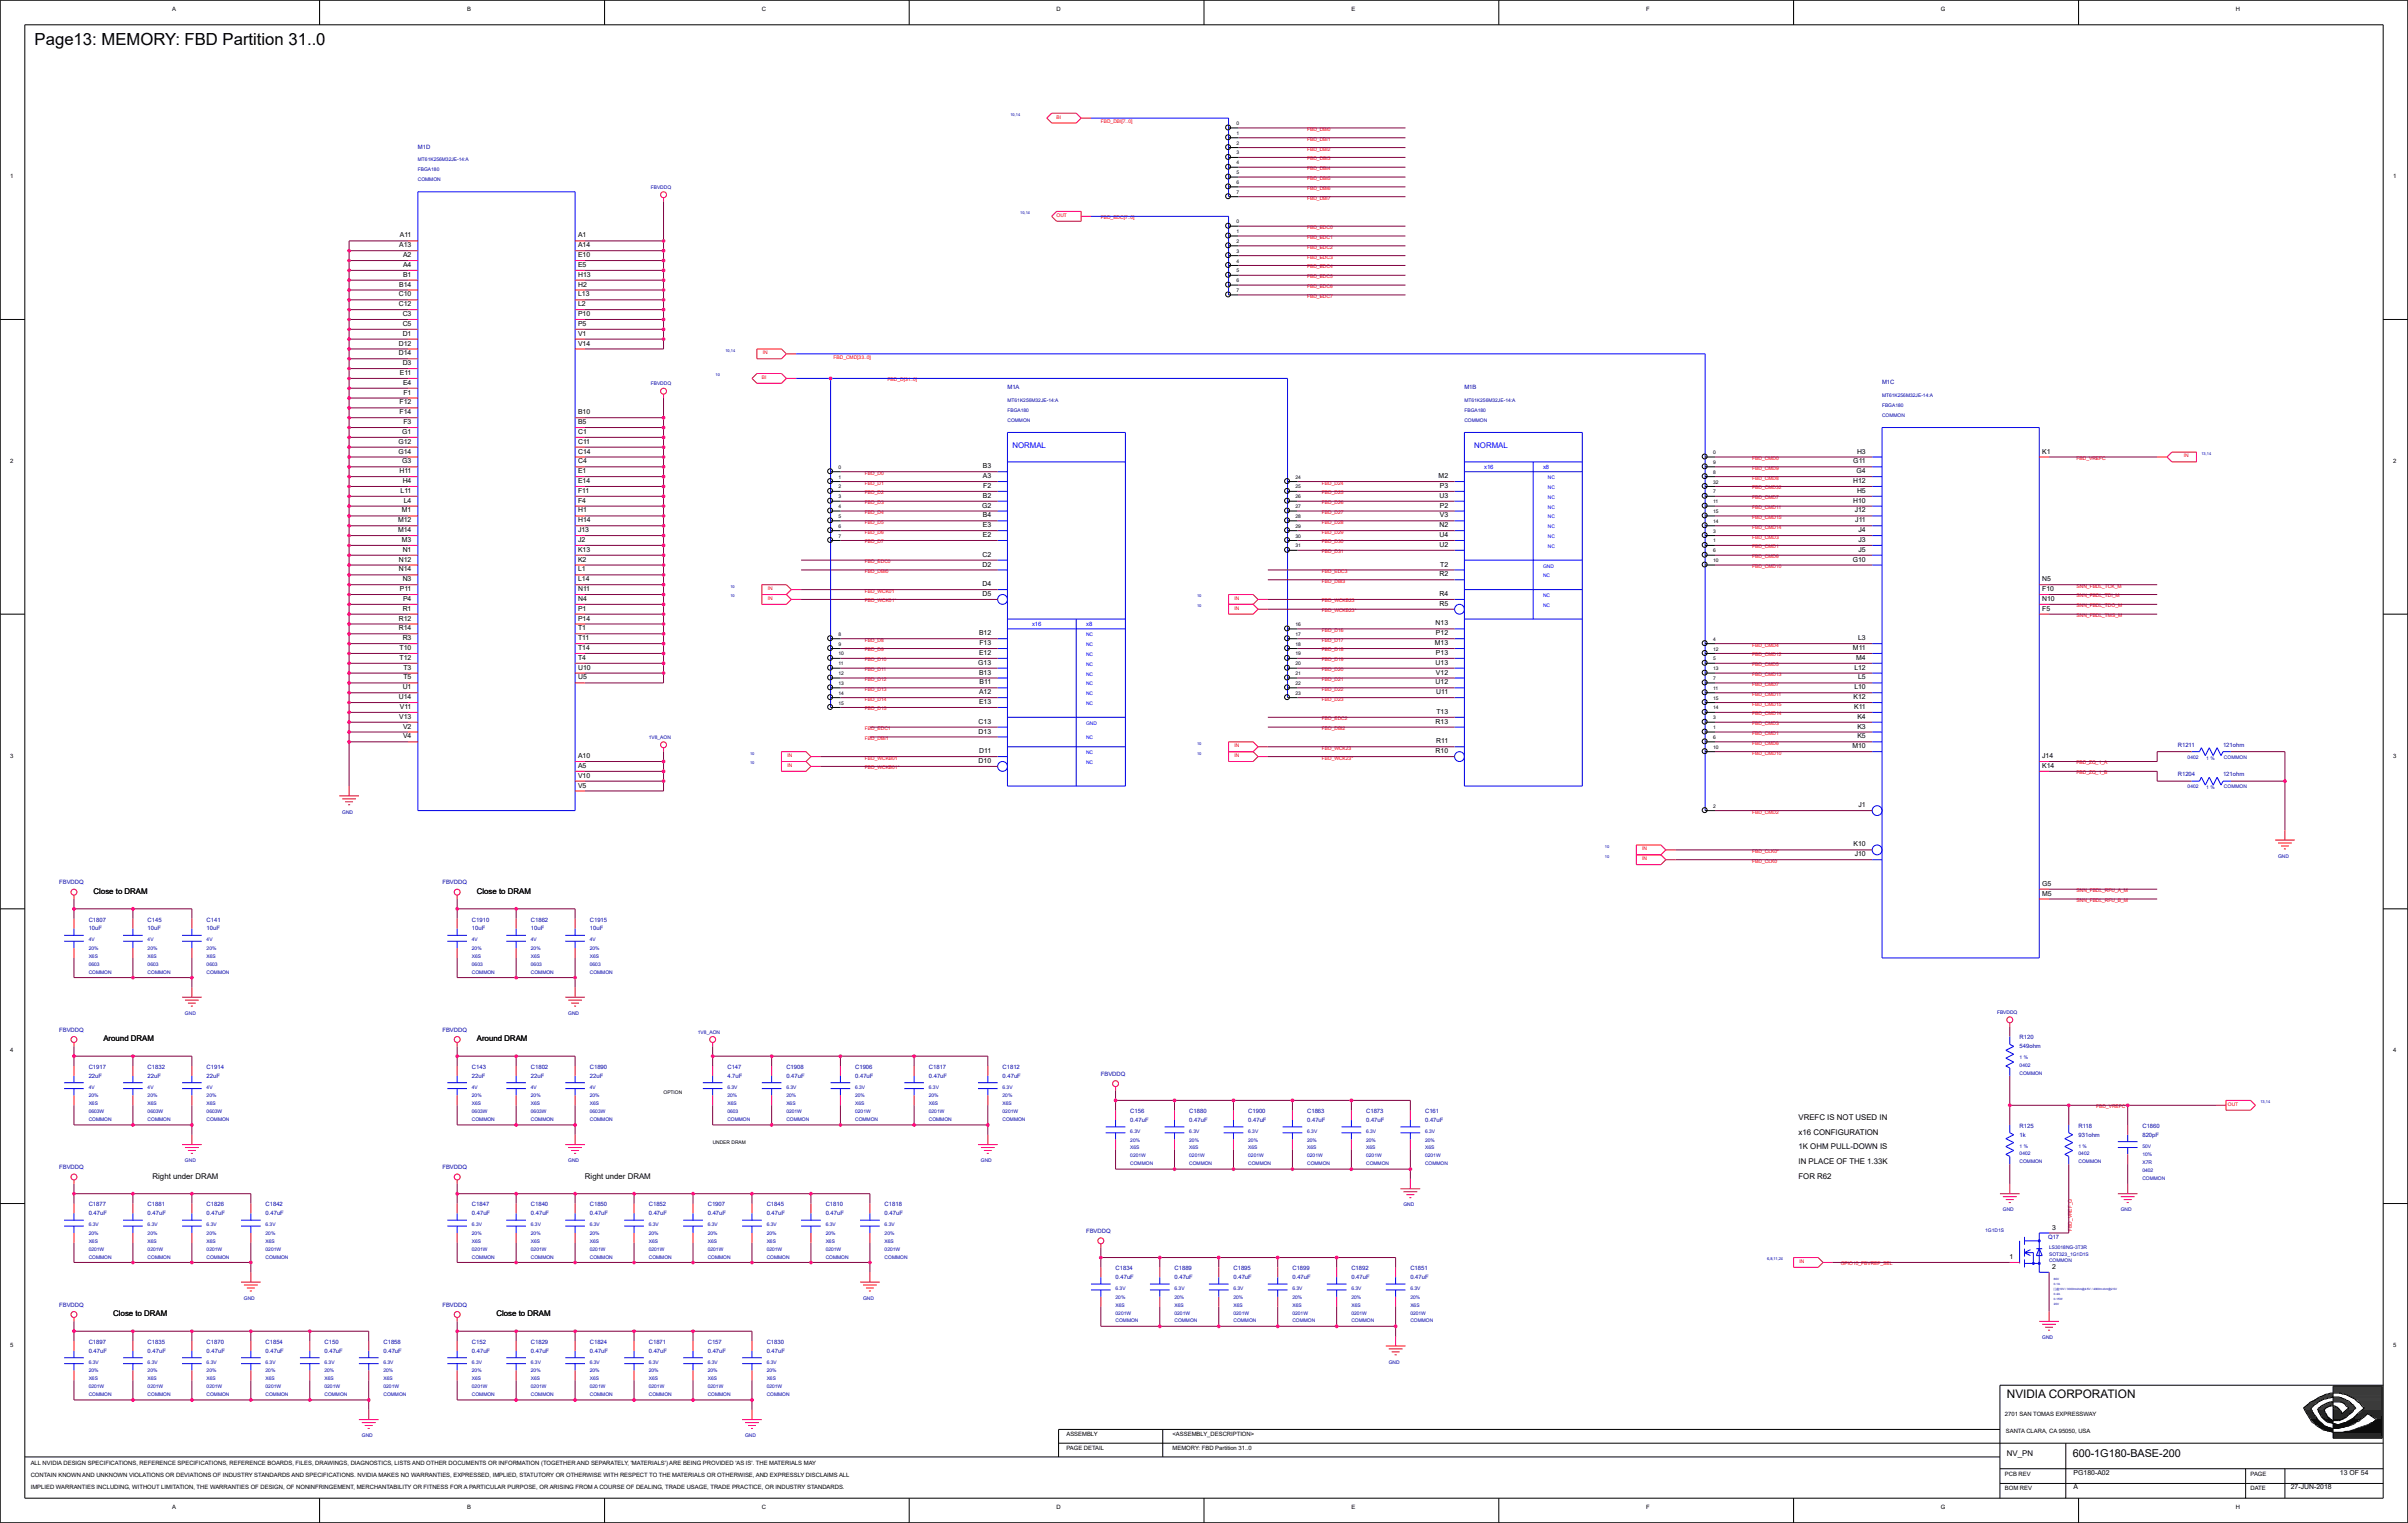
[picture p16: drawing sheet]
<svg xmlns="http://www.w3.org/2000/svg" width="158mm" height="100mm" viewBox="0 0 158 100" stroke-linecap="round" stroke-linejoin="round" font-family="sans-serif">
<defs><g id="words">
<text font-size="1.1" x="2.3" y="3">Page13: MEMORY: FBD Partition 31..0</text>
<text font-size=".8" x="131.7" y="91.8">NVIDIA CORPORATION</text>
<text font-size=".7" x="136.1" y="95.7">600-1G180-BASE-200</text>
<g font-size=".5">
<text x="26.2" y="16.2">A13</text>
<text x="26.2" y="15.6">A11</text>
<text x="26.5" y="17.5">A4</text>
<text x="26.5" y="16.9">A2</text>
<text x="37.9" y="17.5">E5</text>
<text x="37.9" y="16.9">E10</text>
<text x="37.9" y="16.2">A14</text>
<text x="37.9" y="15.6">A1</text>
<text x="26.2" y="23.3">D14</text>
<text x="26.2" y="22.7">D12</text>
<text x="26.2" y="20.1">C12</text>
<text x="26.2" y="19.5">C10</text>
<text x="26.2" y="18.8">B14</text>
<text x="26.4" y="24">D3</text>
<text x="26.4" y="22">D1</text>
<text x="26.4" y="21.4">C5</text>
<text x="26.4" y="20.8">C3</text>
<text x="26.5" y="18.2">B1</text>
<text x="37.9" y="22.7">V14</text>
<text x="37.9" y="22">V1</text>
<text x="37.9" y="21.4">P5</text>
<text x="37.9" y="20.8">P10</text>
<text x="37.9" y="20.1">L2</text>
<text x="37.9" y="19.5">L13</text>
<text x="37.9" y="18.8">H2</text>
<text x="37.9" y="18.2">H13</text>
<text x="26.2" y="29.8">G14</text>
<text x="26.2" y="29.1">G12</text>
<text x="26.2" y="27.2">F14</text>
<text x="26.2" y="26.6">F12</text>
<text x="26.2" y="24.6">E11</text>
<text x="26.4" y="28.5">G1</text>
<text x="26.5" y="25.3">E4</text>
<text x="26.5" y="27.9">F3</text>
<text x="26.5" y="25.9">F1</text>
<text x="37.9" y="29.8">C14</text>
<text x="37.9" y="29.1">C11</text>
<text x="37.9" y="28.5">C1</text>
<text x="37.9" y="27.9">B5</text>
<text x="37.9" y="27.2">B10</text>
<text x="121.9" y="29.8">H3</text>
<text x="134.1" y="29.8">K1</text>
<text x="26.1" y="34.9">M14</text>
<text x="26.1" y="34.3">M12</text>
<text x="26.2" y="31.1">H11</text>
<text x="26.3" y="32.4">L11</text>
<text x="26.4" y="35.6">M3</text>
<text x="26.4" y="33.7">M1</text>
<text x="26.4" y="30.4">G3</text>
<text x="26.4" y="31.7">H4</text>
<text x="26.5" y="33">L4</text>
<text x="37.9" y="35.6">J2</text>
<text x="37.9" y="34.9">J13</text>
<text x="37.9" y="34.3">H14</text>
<text x="37.9" y="33.7">H1</text>
<text x="37.9" y="33">F4</text>
<text x="37.9" y="32.4">F11</text>
<text x="37.9" y="31.7">E14</text>
<text x="37.9" y="31.1">E1</text>
<text x="37.9" y="30.4">C4</text>
<text x="64.5" y="33.3">G2</text>
<text x="64.5" y="35.3">E2</text>
<text x="64.5" y="34.6">E3</text>
<text x="64.5" y="34">B4</text>
<text x="64.5" y="32.7">B2</text>
<text x="64.5" y="31.4">A3</text>
<text x="64.5" y="30.8">B3</text>
<text x="64.5" y="32">F2</text>
<text x="94.4" y="31.4">M2</text>
<text x="94.5" y="35.9">U2</text>
<text x="94.5" y="35.3">U4</text>
<text x="94.5" y="34.6">N2</text>
<text x="94.5" y="32.7">U3</text>
<text x="94.5" y="34">V3</text>
<text x="94.5" y="33.3">P2</text>
<text x="94.5" y="32">P3</text>
<text x="121.7" y="33">H10</text>
<text x="121.7" y="31.7">H12</text>
<text x="121.7" y="30.4">G11</text>
<text x="121.8" y="33.7">J12</text>
<text x="121.8" y="34.3">J11</text>
<text x="121.9" y="31.1">G4</text>
<text x="121.9" y="32.4">H5</text>
<text x="122" y="35.6">J3</text>
<text x="122" y="34.9">J4</text>
<text x="26.2" y="41.4">R14</text>
<text x="26.2" y="40.8">R12</text>
<text x="26.2" y="37.5">N14</text>
<text x="26.2" y="36.9">N12</text>
<text x="26.2" y="38.8">P11</text>
<text x="26.4" y="40.1">R1</text>
<text x="26.4" y="38.2">N3</text>
<text x="26.4" y="36.2">N1</text>
<text x="26.5" y="39.5">P4</text>
<text x="37.9" y="41.4">T1</text>
<text x="37.9" y="40.8">P14</text>
<text x="37.9" y="40.1">P1</text>
<text x="37.9" y="39.5">N4</text>
<text x="37.9" y="38.8">N11</text>
<text x="37.9" y="38.2">L14</text>
<text x="37.9" y="37.5">L1</text>
<text x="37.9" y="36.9">K2</text>
<text x="37.9" y="36.2">K13</text>
<text x="64.3" y="41.7">B12</text>
<text x="64.5" y="39.1">D5</text>
<text x="64.5" y="38.5">D4</text>
<text x="64.5" y="37.2">D2</text>
<text x="64.5" y="36.6">C2</text>
<text x="94.2" y="41.1">N13</text>
<text x="94.3" y="41.7">P12</text>
<text x="94.5" y="39.8">R5</text>
<text x="94.5" y="39.1">R4</text>
<text x="94.5" y="37.9">R2</text>
<text x="94.5" y="37.2">T2</text>
<text x="121.6" y="36.9">G10</text>
<text x="122" y="36.2">J5</text>
<text x="134.1" y="40.1">F5</text>
<text x="134.1" y="39.5">N10</text>
<text x="134.1" y="38.8">F10</text>
<text x="134.1" y="38.2">N5</text>
<text x="26.2" y="45.9">U14</text>
<text x="26.2" y="47.2">V13</text>
<text x="26.2" y="43.3">T12</text>
<text x="26.2" y="42.7">T10</text>
<text x="26.2" y="46.6">V11</text>
<text x="26.4" y="45.3">U1</text>
<text x="26.4" y="42">R3</text>
<text x="26.5" y="47.8">V2</text>
<text x="26.5" y="44.6">T5</text>
<text x="26.5" y="44">T3</text>
<text x="37.9" y="44.6">U5</text>
<text x="37.9" y="44">U10</text>
<text x="37.9" y="43.3">T4</text>
<text x="37.9" y="42.7">T14</text>
<text x="37.9" y="42">T11</text>
<text x="64.2" y="43.7">G13</text>
<text x="64.2" y="47.5">C13</text>
<text x="64.3" y="46.2">E13</text>
<text x="64.3" y="45.6">A12</text>
<text x="64.3" y="44.3">B13</text>
<text x="64.3" y="43">E12</text>
<text x="64.3" y="42.4">F13</text>
<text x="64.3" y="44.9">B11</text>
<text x="94.2" y="42.4">M13</text>
<text x="94.2" y="47.5">R13</text>
<text x="94.2" y="44.9">U12</text>
<text x="94.2" y="43.7">U13</text>
<text x="94.3" y="44.3">V12</text>
<text x="94.3" y="43">P13</text>
<text x="94.3" y="45.6">U11</text>
<text x="94.3" y="46.9">T13</text>
<text x="121.6" y="42.7">M11</text>
<text x="121.7" y="45.9">K12</text>
<text x="121.7" y="46.6">K11</text>
<text x="121.7" y="45.3">L10</text>
<text x="121.7" y="44">L12</text>
<text x="121.9" y="43.3">M4</text>
<text x="121.9" y="47.8">K3</text>
<text x="121.9" y="47.2">K4</text>
<text x="122" y="44.6">L5</text>
<text x="122" y="42">L3</text>
<text x="26.5" y="48.5">V4</text>
<text x="37.9" y="51.7">V5</text>
<text x="37.9" y="51.1">V10</text>
<text x="37.9" y="50.4">A5</text>
<text x="37.9" y="49.8">A10</text>
<text x="64.2" y="50.1">D10</text>
<text x="64.2" y="48.2">D13</text>
<text x="64.3" y="49.5">D11</text>
<text x="94.2" y="49.5">R10</text>
<text x="94.3" y="48.8">R11</text>
<text x="121.6" y="49.1">M10</text>
<text x="121.9" y="48.5">K5</text>
<text x="122" y="53">J1</text>
<text x="134.1" y="50.4">K14</text>
<text x="134.1" y="49.8">J14</text>
<text x="6.1" y="58.7">Close to DRAM</text>
<text x="31.3" y="58.7">Close to DRAM</text>
<text x="121.7" y="55.6">K10</text>
<text x="121.8" y="56.2">J10</text>
<text x="134.1" y="58.8">M5</text>
<text x="134.1" y="58.2">G5</text>
<text x="6.8" y="68.4">Around DRAM</text>
<text x="31.3" y="68.4">Around DRAM</text>
<text x="10" y="77.4">Right under DRAM</text>
<text x="38.4" y="77.4">Right under DRAM</text>
<text x="118.1" y="77.4">FOR R62</text>
<text x="118.1" y="76.5">IN PLACE OF THE 1.33K</text>
<text x="118.1" y="75.5">1K OHM PULL-DOWN IS</text>
<text x="118.1" y="73.6">VREFC IS NOT USED IN</text>
<text x="118.1" y="74.5">x16 CONFIGURATION</text>
<text x="131.9" y="82.7">1</text>
<text x="134.7" y="83.3">2</text>
<text x="134.7" y="80.7">3</text>
<text x="7.4" y="86.5">Close to DRAM</text>
<text x="32.6" y="86.5">Close to DRAM</text>
<text x="131.7" y="95.6">NV_PN</text>
<text x="136.1" y="97.8">A</text>
<text x="136.1" y="96.8">PG180-A02</text>
<text x="150.4" y="97.8">27-JUN-2018</text>
<text x="153.6" y="96.8">13 OF 54</text>
</g>
<g font-size=".5" fill="#00f">
<text x="66.5" y="29.4">NORMAL</text>
<text x="96.8" y="29.4">NORMAL</text>
</g>
<g font-size=".4">
<text x="11.3" y=".7">A</text>
<text x="30.7" y=".7">B</text>
<text x="50" y=".7">C</text>
<text x="69.4" y=".7">D</text>
<text x="88.7" y=".7">E</text>
<text x="108.1" y=".7">F</text>
<text x="127.4" y=".7">G</text>
<text x="146.8" y=".7">H</text>
<text x=".7" y="11.7">1</text>
<text x="157.1" y="11.7">1</text>
<text x=".7" y="30.4">2</text>
<text x="157.1" y="30.4">2</text>
<text x=".7" y="49.8">3</text>
<text x="157.1" y="49.8">3</text>
<text x=".7" y="69.1">4</text>
<text x="157.1" y="69.1">4</text>
<text x=".7" y="88.5">5</text>
<text x="157.1" y="88.5">5</text>
<text x="70" y="95.2">PAGE DETAIL</text>
<text x="70" y="94.3">ASSEMBLY</text>
<text x="77" y="94.3">&lt;ASSEMBLY_DESCRIPTION&gt;</text>
<text x="77" y="95.2">MEMORY: FBD Partition 31..0</text>
<text x="131.6" y="93">2701 SAN TOMAS EXPRESSWAY</text>
<text x="131.7" y="94.1">SANTA CLARA, CA 95050, USA</text>
<text x="2" y="97">CONTAIN KNOWN AND UNKNOWN VIOLATIONS OR DEVIATIONS OF INDUSTRY STANDARDS AND SPECIFICATIONS. NVIDIA MAKES NO WARRANTIES, EXPRESSED, IMPLIED, STATUTORY OR OTHERWISE WITH RESPECT TO THE MATERIALS OR OTHERWISE, AND EXPRESSLY DISCLAIMS ALL</text>
<text x="2" y="96.2">ALL NVIDIA DESIGN SPECIFICATIONS, REFERENCE SPECIFICATIONS, REFERENCE BOARDS, FILES, DRAWINGS, DIAGNOSTICS, LISTS AND OTHER DOCUMENTS OR INFORMATION (TOGETHER AND SEPARATELY, 'MATERIALS') ARE BEING PROVIDED 'AS IS'. THE MATERIALS MAY</text>
<text x="2" y="97.8">IMPLIED WARRANTIES INCLUDING, WITHOUT LIMITATION, THE WARRANTIES OF DESIGN, OF NONINFRINGEMENT, MERCHANTABILITY OR FITNESS FOR A PARTICULAR PURPOSE, OR ARISING FROM A COURSE OF DEALING, TRADE USAGE, TRADE PRACTICE, OR INDUSTRY STANDARDS.</text>
<text x="11.3" y="99.1">A</text>
<text x="30.7" y="99.1">B</text>
<text x="50" y="99.1">C</text>
<text x="69.4" y="99.1">D</text>
<text x="88.7" y="99.1">E</text>
<text x="108.1" y="99.1">F</text>
<text x="127.4" y="99.1">G</text>
<text x="131.6" y="97.9">BOM REV</text>
<text x="131.6" y="96.9">PCB REV</text>
<text x="146.8" y="99.1">H</text>
<text x="147.7" y="96.9">PAGE</text>
<text x="147.7" y="97.9">DATE</text>
</g>
<g font-size=".4" fill="#0000a0">
<text x="27.4" y="9.8">M1D</text>
<text x="66.1" y="25.6">M1A</text>
<text x="96.1" y="25.6">M1B</text>
<text x="123.5" y="25.2">M1C</text>
<text x="143" y="51">R1204</text>
<text x="143" y="49">R1211</text>
<text x="145.9" y="51">121ohm</text>
<text x="145.9" y="49">121ohm</text>
<text x="3.9" y="58.1">FBVDDQ</text>
<text x="29" y="58.1">FBVDDQ</text>
<text x="5.8" y="60.5">C1807</text>
<text x="5.8" y="61.1">10uF</text>
<text x="9.7" y="60.5">C145</text>
<text x="9.7" y="61.1">10uF</text>
<text x="13.6" y="60.5">C141</text>
<text x="13.6" y="61.1">10uF</text>
<text x="31" y="60.5">C1910</text>
<text x="31" y="61.1">10uF</text>
<text x="34.9" y="60.5">C1862</text>
<text x="34.9" y="61.1">10uF</text>
<text x="38.7" y="60.5">C1915</text>
<text x="38.7" y="61.1">10uF</text>
<text x="3.9" y="67.7">FBVDDQ</text>
<text x="5.8" y="70.2">C1917</text>
<text x="5.8" y="70.8">22uF</text>
<text x="9.7" y="70.2">C1832</text>
<text x="9.7" y="70.8">22uF</text>
<text x="13.6" y="70.2">C1914</text>
<text x="13.6" y="70.8">22uF</text>
<text x="29" y="67.7">FBVDDQ</text>
<text x="31" y="70.2">C143</text>
<text x="31" y="70.8">22uF</text>
<text x="34.9" y="70.2">C1802</text>
<text x="34.9" y="70.8">22uF</text>
<text x="38.7" y="70.2">C1890</text>
<text x="38.7" y="70.8">22uF</text>
<text x="47.8" y="70.2">C147</text>
<text x="47.8" y="70.8">4.7uF</text>
<text x="51.6" y="70.2">C1908</text>
<text x="51.6" y="70.8">0.47uF</text>
<text x="56.1" y="70.2">C1906</text>
<text x="56.1" y="70.8">0.47uF</text>
<text x="61" y="70.2">C1817</text>
<text x="61" y="70.8">0.47uF</text>
<text x="65.8" y="70.2">C1812</text>
<text x="65.8" y="70.8">0.47uF</text>
<text x="72.3" y="70.7">FBVDDQ</text>
<text x="132.6" y="68.3">R120</text>
<text x="132.6" y="68.8">549ohm</text>
<text x="3.9" y="76.8">FBVDDQ</text>
<text x="29" y="76.8">FBVDDQ</text>
<text x="74.2" y="73.1">C156</text>
<text x="74.2" y="73.7">0.47uF</text>
<text x="78.1" y="73.1">C1880</text>
<text x="78.1" y="73.7">0.47uF</text>
<text x="81.9" y="73.1">C1900</text>
<text x="81.9" y="73.7">0.47uF</text>
<text x="85.8" y="73.1">C1863</text>
<text x="85.8" y="73.7">0.47uF</text>
<text x="89.7" y="73.1">C1873</text>
<text x="89.7" y="73.7">0.47uF</text>
<text x="93.6" y="73.1">C161</text>
<text x="93.6" y="73.7">0.47uF</text>
<text x="132.6" y="74.1">R125</text>
<text x="132.6" y="74.7">1k</text>
<text x="136.5" y="74.1">R118</text>
<text x="136.5" y="74.7">931ohm</text>
<text x="140.6" y="74.1">C1860</text>
<text x="140.6" y="74.7">820pF</text>
<text x="5.8" y="79.2">C1877</text>
<text x="5.8" y="79.8">0.47uF</text>
<text x="9.7" y="79.2">C1881</text>
<text x="9.7" y="79.8">0.47uF</text>
<text x="13.6" y="79.2">C1826</text>
<text x="13.6" y="79.8">0.47uF</text>
<text x="17.4" y="79.2">C1842</text>
<text x="17.4" y="79.8">0.47uF</text>
<text x="31" y="79.2">C1847</text>
<text x="31" y="79.8">0.47uF</text>
<text x="34.9" y="79.2">C1840</text>
<text x="34.9" y="79.8">0.47uF</text>
<text x="38.7" y="79.2">C1850</text>
<text x="38.7" y="79.8">0.47uF</text>
<text x="42.6" y="79.2">C1852</text>
<text x="42.6" y="79.8">0.47uF</text>
<text x="46.5" y="79.2">C1907</text>
<text x="46.5" y="79.8">0.47uF</text>
<text x="50.3" y="79.2">C1845</text>
<text x="50.3" y="79.8">0.47uF</text>
<text x="54.2" y="79.2">C1810</text>
<text x="54.2" y="79.8">0.47uF</text>
<text x="58.1" y="79.2">C1818</text>
<text x="58.1" y="79.8">0.47uF</text>
<text x="71.3" y="81">FBVDDQ</text>
<text x="73.2" y="83.4">C1834</text>
<text x="77.1" y="83.4">C1889</text>
<text x="81" y="83.4">C1895</text>
<text x="84.8" y="83.4">C1899</text>
<text x="88.7" y="83.4">C1892</text>
<text x="92.6" y="83.4">C1851</text>
<text x="134.5" y="81.4">Q17</text>
<text x="3.9" y="85.8">FBVDDQ</text>
<text x="5.8" y="88.3">C1897</text>
<text x="5.8" y="88.8">0.47uF</text>
<text x="9.7" y="88.3">C1835</text>
<text x="9.7" y="88.8">0.47uF</text>
<text x="13.6" y="88.3">C1870</text>
<text x="13.6" y="88.8">0.47uF</text>
<text x="17.4" y="88.3">C1854</text>
<text x="17.4" y="88.8">0.47uF</text>
<text x="21.3" y="88.3">C150</text>
<text x="21.3" y="88.8">0.47uF</text>
<text x="25.2" y="88.3">C1858</text>
<text x="25.2" y="88.8">0.47uF</text>
<text x="29" y="85.8">FBVDDQ</text>
<text x="31" y="88.3">C152</text>
<text x="31" y="88.8">0.47uF</text>
<text x="34.9" y="88.3">C1829</text>
<text x="34.9" y="88.8">0.47uF</text>
<text x="38.7" y="88.3">C1824</text>
<text x="38.7" y="88.8">0.47uF</text>
<text x="42.6" y="88.3">C1871</text>
<text x="42.6" y="88.8">0.47uF</text>
<text x="46.5" y="88.3">C157</text>
<text x="46.5" y="88.8">0.47uF</text>
<text x="50.3" y="88.3">C1830</text>
<text x="50.3" y="88.8">0.47uF</text>
<text x="73.2" y="84">0.47uF</text>
<text x="77.1" y="84">0.47uF</text>
<text x="81" y="84">0.47uF</text>
<text x="84.8" y="84">0.47uF</text>
<text x="88.7" y="84">0.47uF</text>
<text x="92.6" y="84">0.47uF</text>
</g>
<g font-size=".4" fill="#00f">
<text x="97.4" y="30.8">x16</text>
<text x="101.3" y="30.8">x8</text>
<text x="67.7" y="41.1">x16</text>
<text x="71.3" y="41.1">x8</text>
</g>
<g font-size=".3" fill="#0000a0">
<text x="27.4" y="10.6">MT61K256M32JE-14:A</text>
<text x="27.4" y="11.9">COMMON</text>
<text x="27.4" y="11.2">FBGA180</text>
<text x="66.3" y="7.6">10,14</text>
<text x="42.7" y="12.4">FBVDDQ</text>
<text x="67" y="14.1">10,14</text>
<text x="47.6" y="23.1">10,14</text>
<text x="42.7" y="25.3">FBVDDQ</text>
<text x="47" y="24.7">10</text>
<text x="66.1" y="27">FBGA180</text>
<text x="66.1" y="26.4">MT61K256M32JE-14:A</text>
<text x="66.1" y="27.7">COMMON</text>
<text x="96.1" y="27">FBGA180</text>
<text x="96.1" y="27.7">COMMON</text>
<text x="96.1" y="26.4">MT61K256M32JE-14:A</text>
<text x="123.5" y="26.7">FBGA180</text>
<text x="123.5" y="27.4">COMMON</text>
<text x="123.5" y="26.1">MT61K256M32JE-14:A</text>
<text x="144.5" y="29.9">13,14</text>
<text x="47.9" y="39.2">10</text>
<text x="47.9" y="38.6">10</text>
<text x="78.6" y="39.9">10</text>
<text x="78.6" y="39.2">10</text>
<text x="22.5" y="53.4">GND</text>
<text x="42.6" y="48.5">1V8_AON</text>
<text x="49.2" y="50.2">10</text>
<text x="49.2" y="49.6">10</text>
<text x="78.6" y="49.6">10</text>
<text x="78.6" y="48.9">10</text>
<text x="143.6" y="51.8">0402</text>
<text x="143.6" y="49.8">0402</text>
<text x="144.8" y="51.8">1 %</text>
<text x="144.8" y="49.9">1 %</text>
<text x="146" y="51.8">COMMON</text>
<text x="146" y="49.8">COMMON</text>
<text x="105.4" y="56.3">10</text>
<text x="105.4" y="55.7">10</text>
<text x="149.5" y="56.3">GND</text>
<text x="5.8" y="62.9">X6S</text>
<text x="5.8" y="61.8">4V</text>
<text x="5.8" y="62.4">20%</text>
<text x="5.8" y="63.9">COMMON</text>
<text x="5.8" y="63.4">0603</text>
<text x="9.7" y="63.9">COMMON</text>
<text x="9.7" y="63.4">0603</text>
<text x="9.7" y="62.9">X6S</text>
<text x="9.7" y="62.4">20%</text>
<text x="9.7" y="61.8">4V</text>
<text x="13.6" y="63.4">0603</text>
<text x="13.6" y="61.8">4V</text>
<text x="13.6" y="62.4">20%</text>
<text x="13.6" y="62.9">X6S</text>
<text x="13.6" y="63.9">COMMON</text>
<text x="31" y="62.4">20%</text>
<text x="31" y="61.8">4V</text>
<text x="31" y="63.4">0603</text>
<text x="31" y="63.9">COMMON</text>
<text x="31" y="62.9">X6S</text>
<text x="34.9" y="63.9">COMMON</text>
<text x="34.9" y="61.8">4V</text>
<text x="34.9" y="63.4">0603</text>
<text x="34.9" y="62.4">20%</text>
<text x="34.9" y="62.9">X6S</text>
<text x="38.7" y="63.9">COMMON</text>
<text x="38.7" y="61.8">4V</text>
<text x="38.7" y="63.4">0603</text>
<text x="38.7" y="62.9">X6S</text>
<text x="38.7" y="62.4">20%</text>
<text x="5.8" y="71.5">4V</text>
<text x="9.7" y="71.5">4V</text>
<text x="12.1" y="66.7">GND</text>
<text x="13.6" y="71.5">4V</text>
<text x="31" y="71.5">4V</text>
<text x="34.9" y="71.5">4V</text>
<text x="37.3" y="66.7">GND</text>
<text x="38.7" y="71.5">4V</text>
<text x="45.8" y="67.9">1V8_AON</text>
<text x="47.8" y="71.5">6.3V</text>
<text x="51.6" y="71.5">6.3V</text>
<text x="56.1" y="71.5">6.3V</text>
<text x="61" y="71.5">6.3V</text>
<text x="65.8" y="71.5">6.3V</text>
<text x="131.1" y="66.6">FBVDDQ</text>
<text x="132.6" y="70.6">COMMON</text>
<text x="132.6" y="69.6">1 %</text>
<text x="132.6" y="70.1">0402</text>
<text x="5.8" y="72.1">20%</text>
<text x="5.8" y="72.6">X6S</text>
<text x="5.8" y="73.1">0603W</text>
<text x="5.8" y="73.6">COMMON</text>
<text x="9.7" y="73.1">0603W</text>
<text x="9.7" y="73.6">COMMON</text>
<text x="9.7" y="72.1">20%</text>
<text x="9.7" y="72.6">X6S</text>
<text x="12.1" y="76.3">GND</text>
<text x="13.6" y="73.1">0603W</text>
<text x="13.6" y="72.6">X6S</text>
<text x="13.6" y="72.1">20%</text>
<text x="13.6" y="73.6">COMMON</text>
<text x="31" y="72.6">X6S</text>
<text x="31" y="72.1">20%</text>
<text x="31" y="73.1">0603W</text>
<text x="31" y="73.6">COMMON</text>
<text x="34.9" y="72.6">X6S</text>
<text x="34.9" y="73.1">0603W</text>
<text x="34.9" y="72.1">20%</text>
<text x="34.9" y="73.6">COMMON</text>
<text x="37.3" y="76.3">GND</text>
<text x="38.7" y="73.6">COMMON</text>
<text x="38.7" y="73.1">0603W</text>
<text x="38.7" y="72.6">X6S</text>
<text x="38.7" y="72.1">20%</text>
<text x="47.8" y="73.6">COMMON</text>
<text x="47.8" y="73.1">0603</text>
<text x="47.8" y="72.6">X6S</text>
<text x="47.8" y="72.1">20%</text>
<text x="51.6" y="73.6">COMMON</text>
<text x="51.6" y="72.6">X6S</text>
<text x="51.6" y="72.1">20%</text>
<text x="51.6" y="73.1">0201W</text>
<text x="56.1" y="73.6">COMMON</text>
<text x="56.1" y="72.6">X6S</text>
<text x="56.1" y="72.1">20%</text>
<text x="56.1" y="73.1">0201W</text>
<text x="61" y="73.6">COMMON</text>
<text x="61" y="72.6">X6S</text>
<text x="61" y="72.1">20%</text>
<text x="61" y="73.1">0201W</text>
<text x="64.4" y="76.3">GND</text>
<text x="65.8" y="73.6">COMMON</text>
<text x="65.8" y="72.6">X6S</text>
<text x="65.8" y="72.1">20%</text>
<text x="65.8" y="73.1">0201W</text>
<text x="74.2" y="76">0201W</text>
<text x="74.2" y="75">20%</text>
<text x="74.2" y="74.4">6.3V</text>
<text x="74.2" y="75.5">X6S</text>
<text x="74.2" y="76.5">COMMON</text>
<text x="78.1" y="76">0201W</text>
<text x="78.1" y="75">20%</text>
<text x="78.1" y="74.4">6.3V</text>
<text x="78.1" y="75.5">X6S</text>
<text x="78.1" y="76.5">COMMON</text>
<text x="81.9" y="76">0201W</text>
<text x="81.9" y="75">20%</text>
<text x="81.9" y="74.4">6.3V</text>
<text x="81.9" y="75.5">X6S</text>
<text x="81.9" y="76.5">COMMON</text>
<text x="85.8" y="76">0201W</text>
<text x="85.8" y="75">20%</text>
<text x="85.8" y="74.4">6.3V</text>
<text x="85.8" y="75.5">X6S</text>
<text x="85.8" y="76.5">COMMON</text>
<text x="89.7" y="76">0201W</text>
<text x="89.7" y="75">20%</text>
<text x="89.7" y="74.4">6.3V</text>
<text x="89.7" y="75.5">X6S</text>
<text x="89.7" y="76.5">COMMON</text>
<text x="93.6" y="76">0201W</text>
<text x="93.6" y="75">20%</text>
<text x="93.6" y="74.4">6.3V</text>
<text x="93.6" y="75.5">X6S</text>
<text x="93.6" y="76.5">COMMON</text>
<text x="132.6" y="75.4">1 %</text>
<text x="132.6" y="75.9">0402</text>
<text x="132.6" y="76.4">COMMON</text>
<text x="136.5" y="75.9">0402</text>
<text x="136.5" y="75.4">1 %</text>
<text x="136.5" y="76.4">COMMON</text>
<text x="140.6" y="76.5">X7R</text>
<text x="140.6" y="77">0402</text>
<text x="140.6" y="77.5">COMMON</text>
<text x="140.6" y="75.9">10%</text>
<text x="140.6" y="75.4">50V</text>
<text x="148.4" y="72.5">13,14</text>
<text x="5.8" y="82.7">COMMON</text>
<text x="5.8" y="81.6">X6S</text>
<text x="5.8" y="80.5">6.3V</text>
<text x="5.8" y="81.1">20%</text>
<text x="5.8" y="82.1">0201W</text>
<text x="9.7" y="82.7">COMMON</text>
<text x="9.7" y="81.6">X6S</text>
<text x="9.7" y="80.5">6.3V</text>
<text x="9.7" y="81.1">20%</text>
<text x="9.7" y="82.1">0201W</text>
<text x="13.6" y="82.7">COMMON</text>
<text x="13.6" y="81.6">X6S</text>
<text x="13.6" y="80.5">6.3V</text>
<text x="13.6" y="81.1">20%</text>
<text x="13.6" y="82.1">0201W</text>
<text x="17.4" y="82.7">COMMON</text>
<text x="17.4" y="81.6">X6S</text>
<text x="17.4" y="80.5">6.3V</text>
<text x="17.4" y="81.1">20%</text>
<text x="17.4" y="82.1">0201W</text>
<text x="31" y="82.7">COMMON</text>
<text x="31" y="81.6">X6S</text>
<text x="31" y="80.5">6.3V</text>
<text x="31" y="81.1">20%</text>
<text x="31" y="82.1">0201W</text>
<text x="34.9" y="82.7">COMMON</text>
<text x="34.9" y="81.6">X6S</text>
<text x="34.9" y="80.5">6.3V</text>
<text x="34.9" y="81.1">20%</text>
<text x="34.9" y="82.1">0201W</text>
<text x="38.7" y="82.7">COMMON</text>
<text x="38.7" y="81.6">X6S</text>
<text x="38.7" y="80.5">6.3V</text>
<text x="38.7" y="81.1">20%</text>
<text x="38.7" y="82.1">0201W</text>
<text x="42.6" y="82.7">COMMON</text>
<text x="42.6" y="81.6">X6S</text>
<text x="42.6" y="80.5">6.3V</text>
<text x="42.6" y="81.1">20%</text>
<text x="42.6" y="82.1">0201W</text>
<text x="46.5" y="82.7">COMMON</text>
<text x="46.5" y="81.6">X6S</text>
<text x="46.5" y="80.5">6.3V</text>
<text x="46.5" y="81.1">20%</text>
<text x="46.5" y="82.1">0201W</text>
<text x="50.3" y="82.7">COMMON</text>
<text x="50.3" y="81.6">X6S</text>
<text x="50.3" y="80.5">6.3V</text>
<text x="50.3" y="81.1">20%</text>
<text x="50.3" y="82.1">0201W</text>
<text x="54.2" y="82.7">COMMON</text>
<text x="54.2" y="81.6">X6S</text>
<text x="54.2" y="80.5">6.3V</text>
<text x="54.2" y="81.1">20%</text>
<text x="54.2" y="82.1">0201W</text>
<text x="58.1" y="82.7">COMMON</text>
<text x="58.1" y="81.6">X6S</text>
<text x="58.1" y="80.5">6.3V</text>
<text x="58.1" y="81.1">20%</text>
<text x="58.1" y="82.1">0201W</text>
<text x="92.1" y="79.2">GND</text>
<text x="116" y="82.8">6,8,11,24</text>
<text x="130.3" y="80.9">1G1D1S</text>
<text x="131.5" y="79.6">GND</text>
<text x="134.5" y="82.5">SOT323_1G1D1S</text>
<text x="134.5" y="82.9">COMMON</text>
<text x="134.5" y="82">LS3018NG-3T3R</text>
<text x="139.2" y="79.6">GND</text>
<text x="5.8" y="89.6">6.3V</text>
<text x="9.7" y="89.6">6.3V</text>
<text x="13.6" y="89.6">6.3V</text>
<text x="16" y="85.4">GND</text>
<text x="17.4" y="89.6">6.3V</text>
<text x="21.3" y="89.6">6.3V</text>
<text x="25.2" y="89.6">6.3V</text>
<text x="31" y="89.6">6.3V</text>
<text x="34.9" y="89.6">6.3V</text>
<text x="38.7" y="89.6">6.3V</text>
<text x="42.6" y="89.6">6.3V</text>
<text x="46.5" y="89.6">6.3V</text>
<text x="50.3" y="89.6">6.3V</text>
<text x="56.7" y="85.4">GND</text>
<text x="73.2" y="86.8">COMMON</text>
<text x="73.2" y="85.8">X6S</text>
<text x="73.2" y="84.7">6.3V</text>
<text x="73.2" y="85.3">20%</text>
<text x="73.2" y="86.3">0201W</text>
<text x="77.1" y="86.8">COMMON</text>
<text x="77.1" y="85.8">X6S</text>
<text x="77.1" y="84.7">6.3V</text>
<text x="77.1" y="85.3">20%</text>
<text x="77.1" y="86.3">0201W</text>
<text x="81" y="86.8">COMMON</text>
<text x="81" y="85.8">X6S</text>
<text x="81" y="84.7">6.3V</text>
<text x="81" y="85.3">20%</text>
<text x="81" y="86.3">0201W</text>
<text x="84.8" y="86.8">COMMON</text>
<text x="84.8" y="85.8">X6S</text>
<text x="84.8" y="84.7">6.3V</text>
<text x="84.8" y="85.3">20%</text>
<text x="84.8" y="86.3">0201W</text>
<text x="88.7" y="86.8">COMMON</text>
<text x="88.7" y="85.8">X6S</text>
<text x="88.7" y="84.7">6.3V</text>
<text x="88.7" y="85.3">20%</text>
<text x="88.7" y="86.3">0201W</text>
<text x="91.2" y="89.6">GND</text>
<text x="92.6" y="86.8">COMMON</text>
<text x="92.6" y="85.8">X6S</text>
<text x="92.6" y="84.7">6.3V</text>
<text x="92.6" y="85.3">20%</text>
<text x="92.6" y="86.3">0201W</text>
<text x="134.1" y="87.9">GND</text>
<text x="5.8" y="91.7">COMMON</text>
<text x="5.8" y="90.6">X6S</text>
<text x="5.8" y="90.1">20%</text>
<text x="5.8" y="91.2">0201W</text>
<text x="9.7" y="91.7">COMMON</text>
<text x="9.7" y="90.6">X6S</text>
<text x="9.7" y="90.1">20%</text>
<text x="9.7" y="91.2">0201W</text>
<text x="13.6" y="91.7">COMMON</text>
<text x="13.6" y="90.6">X6S</text>
<text x="13.6" y="90.1">20%</text>
<text x="13.6" y="91.2">0201W</text>
<text x="17.4" y="91.7">COMMON</text>
<text x="17.4" y="90.6">X6S</text>
<text x="17.4" y="90.1">20%</text>
<text x="17.4" y="91.2">0201W</text>
<text x="21.3" y="91.7">COMMON</text>
<text x="21.3" y="90.6">X6S</text>
<text x="21.3" y="90.1">20%</text>
<text x="21.3" y="91.2">0201W</text>
<text x="23.8" y="94.4">GND</text>
<text x="25.2" y="91.7">COMMON</text>
<text x="25.2" y="90.6">X6S</text>
<text x="25.2" y="90.1">20%</text>
<text x="25.2" y="91.2">0201W</text>
<text x="31" y="91.7">COMMON</text>
<text x="31" y="90.6">X6S</text>
<text x="31" y="90.1">20%</text>
<text x="31" y="91.2">0201W</text>
<text x="34.9" y="91.7">COMMON</text>
<text x="34.9" y="90.6">X6S</text>
<text x="34.9" y="90.1">20%</text>
<text x="34.9" y="91.2">0201W</text>
<text x="38.7" y="91.7">COMMON</text>
<text x="38.7" y="90.6">X6S</text>
<text x="38.7" y="90.1">20%</text>
<text x="38.7" y="91.2">0201W</text>
<text x="42.6" y="91.7">COMMON</text>
<text x="42.6" y="90.6">X6S</text>
<text x="42.6" y="90.1">20%</text>
<text x="42.6" y="91.2">0201W</text>
<text x="46.5" y="91.7">COMMON</text>
<text x="46.5" y="90.6">X6S</text>
<text x="46.5" y="90.1">20%</text>
<text x="46.5" y="91.2">0201W</text>
<text x="48.9" y="94.4">GND</text>
<text x="50.3" y="91.7">COMMON</text>
<text x="50.3" y="90.6">X6S</text>
<text x="50.3" y="90.1">20%</text>
<text x="50.3" y="91.2">0201W</text>
</g>
<g font-size=".3" fill="#f00">
<text x="69.4" y="7.8">BI</text>
<text x="72.3" y="8.1">FBD_DBI[7..0]</text>
<text x="85.8" y="8.6">FBD_DBI0</text>
<text x="85.8" y="9.2">FBD_DBI1</text>
<text x="85.8" y="9.9">FBD_DBI2</text>
<text x="85.8" y="10.5">FBD_DBI3</text>
<text x="85.8" y="11.2">FBD_DBI4</text>
<text x="85.8" y="11.8">FBD_DBI5</text>
<text x="69.4" y="14.2">OUT</text>
<text x="72.3" y="14.4">FBD_EDC[7..0]</text>
<text x="85.8" y="12.5">FBD_DBI6</text>
<text x="85.8" y="13.1">FBD_DBI7</text>
<text x="85.8" y="15">FBD_EDC0</text>
<text x="85.8" y="15.7">FBD_EDC1</text>
<text x="85.8" y="16.3">FBD_EDC2</text>
<text x="85.8" y="17">FBD_EDC3</text>
<text x="85.8" y="17.6">FBD_EDC4</text>
<text x="50.1" y="23.3">IN</text>
<text x="54.7" y="23.6">FBD_CMD[33..0]</text>
<text x="85.8" y="18.3">FBD_EDC5</text>
<text x="85.8" y="18.9">FBD_EDC6</text>
<text x="85.8" y="19.6">FBD_EDC7</text>
<text x="50" y="24.9">BI</text>
<text x="58.3" y="25">FBD_D[31..0]</text>
<text x="56.8" y="31.2">FBD_D0</text>
<text x="56.8" y="31.8">FBD_D1</text>
<text x="56.8" y="32.5">FBD_D2</text>
<text x="56.8" y="33.1">FBD_D3</text>
<text x="56.8" y="33.8">FBD_D4</text>
<text x="56.8" y="34.4">FBD_D5</text>
<text x="56.8" y="35">FBD_D6</text>
<text x="56.8" y="35.7">FBD_D7</text>
<text x="86.8" y="31.8">FBD_D24</text>
<text x="86.8" y="32.5">FBD_D25</text>
<text x="86.8" y="33.1">FBD_D26</text>
<text x="86.8" y="33.8">FBD_D27</text>
<text x="86.8" y="34.4">FBD_D28</text>
<text x="86.8" y="35">FBD_D29</text>
<text x="86.8" y="35.7">FBD_D30</text>
<text x="115" y="30.2">FBD_CMD0</text>
<text x="115" y="33.4">FBD_CMD11</text>
<text x="115" y="34.7">FBD_CMD14</text>
<text x="115" y="34.1">FBD_CMD15</text>
<text x="115" y="32.1">FBD_CMD32</text>
<text x="115" y="35.4">FBD_CMD3</text>
<text x="115" y="32.8">FBD_CMD7</text>
<text x="115" y="31.5">FBD_CMD8</text>
<text x="115" y="30.9">FBD_CMD9</text>
<text x="136.3" y="30.2">FBD_VREFC</text>
<text x="143.4" y="30">IN</text>
<text x="50.4" y="39.4">IN</text>
<text x="50.4" y="38.8">IN</text>
<text x="56.8" y="37.6">FBD_DBI0</text>
<text x="56.8" y="37">FBD_EDC0</text>
<text x="56.8" y="38.9">FBD_WCK01</text>
<text x="56.8" y="39.6">FBD_WCK01*</text>
<text x="81" y="40">IN</text>
<text x="81" y="39.4">IN</text>
<text x="86.8" y="41.5">FBD_D16</text>
<text x="86.8" y="36.3">FBD_D31</text>
<text x="86.8" y="38.3">FBD_DBI3</text>
<text x="86.8" y="37.6">FBD_EDC3</text>
<text x="86.8" y="39.6">FBD_WCKB23</text>
<text x="86.8" y="40.2">FBD_WCKB23*</text>
<text x="115" y="37.3">FBD_CMD10</text>
<text x="115" y="36">FBD_CMD1</text>
<text x="115" y="36.7">FBD_CMD6</text>
<text x="136.3" y="38.6">SNN_FBDL_TCK_M</text>
<text x="136.3" y="39.2">SNN_FBDL_TDI_M</text>
<text x="136.3" y="39.9">SNN_FBDL_TDO_M</text>
<text x="136.3" y="40.5">SNN_FBDL_TMS_M</text>
<text x="56.8" y="43.4">FBD_D10</text>
<text x="56.8" y="44.1">FBD_D11</text>
<text x="56.8" y="44.7">FBD_D12</text>
<text x="56.8" y="45.4">FBD_D13</text>
<text x="56.8" y="46">FBD_D14</text>
<text x="56.8" y="46.7">FBD_D15</text>
<text x="56.8" y="42.1">FBD_D8</text>
<text x="56.8" y="42.8">FBD_D9</text>
<text x="56.8" y="47.9">FBD_EDC1</text>
<text x="86.8" y="42.1">FBD_D17</text>
<text x="86.8" y="42.8">FBD_D18</text>
<text x="86.8" y="43.4">FBD_D19</text>
<text x="86.8" y="44.1">FBD_D20</text>
<text x="86.8" y="44.7">FBD_D21</text>
<text x="86.8" y="45.4">FBD_D22</text>
<text x="86.8" y="46">FBD_D23</text>
<text x="86.8" y="47.9">FBD_DBI2</text>
<text x="86.8" y="47.3">FBD_EDC2</text>
<text x="115" y="45.7">FBD_CMD11</text>
<text x="115" y="43.1">FBD_CMD12</text>
<text x="115" y="44.4">FBD_CMD13</text>
<text x="115" y="47">FBD_CMD14</text>
<text x="115" y="46.3">FBD_CMD15</text>
<text x="115" y="47.6">FBD_CMD3</text>
<text x="115" y="42.5">FBD_CMD4</text>
<text x="115" y="43.8">FBD_CMD5</text>
<text x="115" y="45">FBD_CMD7</text>
<text x="51.7" y="50.4">IN</text>
<text x="51.7" y="49.7">IN</text>
<text x="56.8" y="48.6">FBD_DBI1</text>
<text x="56.8" y="49.9">FBD_WCKB01</text>
<text x="56.8" y="50.5">FBD_WCKB01*</text>
<text x="81" y="49.7">IN</text>
<text x="81" y="49.1">IN</text>
<text x="86.8" y="49.2">FBD_WCK23</text>
<text x="86.8" y="49.9">FBD_WCK23*</text>
<text x="115" y="49.6">FBD_CMD10</text>
<text x="115" y="48.3">FBD_CMD1</text>
<text x="115" y="53.4">FBD_CMD2</text>
<text x="115" y="48.9">FBD_CMD6</text>
<text x="136.3" y="50.2">FBD_ZQ_1_A</text>
<text x="136.3" y="50.8">FBD_ZQ_1_B</text>
<text x="107.8" y="56.5">IN</text>
<text x="107.8" y="55.8">IN</text>
<text x="115" y="56.7">FBD_CLK0</text>
<text x="115" y="56">FBD_CLK0*</text>
<text x="136.3" y="58.6">SNN_FBDL_RFU_A_M</text>
<text x="136.3" y="59.2">SNN_FBDL_RFU_B_M</text>
<text x="137.6" y="72.8">FBD_VREFC</text>
<text x="146.3" y="72.6">OUT</text>
<text x="118.1" y="82.9">IN</text>
<text x="120.8" y="83.1">GPIO10_FBVREF_SEL</text>
<text x="136" y="80.8" transform="rotate(-90 136 80.8)">FBD_VREF_Q</text>
</g>
<g font-size=".3">
<text x="81.2" y="11.4">5</text>
<text x="81.2" y="10.8">4</text>
<text x="81.2" y="10.1">3</text>
<text x="81.2" y="9.5">2</text>
<text x="81.2" y="8.9">1</text>
<text x="81.2" y="8.2">0</text>
<text x="81.2" y="17.9">5</text>
<text x="81.2" y="17.2">4</text>
<text x="81.2" y="16.6">3</text>
<text x="81.2" y="15.9">2</text>
<text x="81.2" y="15.3">1</text>
<text x="81.2" y="14.7">0</text>
<text x="81.2" y="12.7">7</text>
<text x="81.2" y="12.1">6</text>
<text x="81.2" y="19.2">7</text>
<text x="81.2" y="18.5">6</text>
<text x="112.5" y="29.8">0</text>
<text x="55" y="35.3">7</text>
<text x="55" y="34.7">6</text>
<text x="55" y="34">5</text>
<text x="55" y="33.4">4</text>
<text x="55" y="32.7">3</text>
<text x="55" y="32.1">2</text>
<text x="55" y="31.4">1</text>
<text x="55" y="30.8">0</text>
<text x="85" y="35.9">31</text>
<text x="85" y="35.3">30</text>
<text x="85" y="34.7">29</text>
<text x="85" y="34">28</text>
<text x="85" y="33.4">27</text>
<text x="85" y="32.7">26</text>
<text x="85" y="32.1">25</text>
<text x="85" y="31.4">24</text>
<text x="112.5" y="35.6">1</text>
<text x="112.5" y="35">3</text>
<text x="112.5" y="34.3">14</text>
<text x="112.5" y="33.7">15</text>
<text x="112.5" y="33">11</text>
<text x="112.5" y="32.4">7</text>
<text x="112.5" y="31.8">32</text>
<text x="112.5" y="31.1">8</text>
<text x="112.5" y="30.5">9</text>
<text x="55" y="41.8">8</text>
<text x="85" y="41.8">17</text>
<text x="85" y="41.1">16</text>
<text x="112.5" y="36.9">10</text>
<text x="112.5" y="36.3">6</text>
<text x="55" y="46.3">15</text>
<text x="55" y="45.6">14</text>
<text x="55" y="45">13</text>
<text x="55" y="44.3">12</text>
<text x="55" y="43.7">11</text>
<text x="55" y="43">10</text>
<text x="55" y="42.4">9</text>
<text x="85" y="45.6">23</text>
<text x="85" y="45">22</text>
<text x="85" y="44.3">21</text>
<text x="85" y="43.7">20</text>
<text x="85" y="43">19</text>
<text x="85" y="42.4">18</text>
<text x="112.5" y="47.9">1</text>
<text x="112.5" y="47.2">3</text>
<text x="112.5" y="46.6">14</text>
<text x="112.5" y="45.9">15</text>
<text x="112.5" y="45.3">11</text>
<text x="112.5" y="44.7">7</text>
<text x="112.5" y="44">13</text>
<text x="112.5" y="43.4">5</text>
<text x="112.5" y="42.7">12</text>
<text x="112.5" y="42.1">4</text>
<text x="112.5" y="53">2</text>
<text x="112.5" y="49.2">10</text>
<text x="112.5" y="48.5">6</text>
<text x="43.6" y="71.9">OPTION</text>
<text x="46.8" y="75.1">UNDER DRAM</text>
</g>
<g font-size=".3" fill="#00f">
<text x="101.6" y="32.8">NC</text>
<text x="101.6" y="34">NC</text>
<text x="101.6" y="36">NC</text>
<text x="101.6" y="32.1">NC</text>
<text x="101.6" y="31.5">NC</text>
<text x="101.6" y="34.7">NC</text>
<text x="101.6" y="35.3">NC</text>
<text x="101.6" y="33.4">NC</text>
<text x="71.3" y="41.8">NC</text>
<text x="101.3" y="39.8">NC</text>
<text x="101.3" y="39.2">NC</text>
<text x="101.3" y="37.9">NC</text>
<text x="101.3" y="37.3">GND</text>
<text x="71.3" y="43.1">NC</text>
<text x="71.3" y="45">NC</text>
<text x="71.3" y="42.4">NC</text>
<text x="71.3" y="44.4">NC</text>
<text x="71.3" y="45.7">NC</text>
<text x="71.3" y="46.3">NC</text>
<text x="71.3" y="43.7">NC</text>
<text x="71.3" y="47.6">GND</text>
<text x="71.3" y="48.6">NC</text>
<text x="71.3" y="49.5">NC</text>
<text x="71.3" y="50.2">NC</text>
</g>
</g></defs>
<g fill="none" stroke="#00f" stroke-width=".07">
<path d="M27.4 12.6h10.4v40.6h-10.4zM71.6 7.8h9.1v5.1M71.6 14.2h9.1v5.2M52.3 23.2h59.6v30M52.3 24.9h32.2v20.9M54.5 24.9v21.6M65.5 37.4h.6M65.5 35.5h.6M65.5 32.9h.6M65.5 38.7h.6M65.5 31h.6M65.5 31.6h.6"/>
<path d="M65.5 32.3h.6M65.5 34.2h.6M65.5 33.6h.6M65.5 34.9h.6M65.5 36.8h.6M66.1 28.4h7.8v23.2h-7.8zM66.1 30.3h7.8M95.5 37.4h.6M95.5 35.5h.6M95.5 32.9h.6M95.5 31.6h.6M95.5 32.3h.6"/>
<path d="M95.5 34.2h.6M95.5 33.6h.6M95.5 34.9h.6M95.5 39.4h.6M95.5 38.1h.6M95.5 36.1h.6M96.1 28.4h7.8v23.2h-7.8zM96.1 30.3h7.8M96.1 38.7h7.8M96.1 31h7.8M96.1 36.8h7.8M100.6 30.3v10.4"/>
<path d="M122.9 37.1h.6M122.9 30.7h.6M122.9 31.3h.6M122.9 31.9h.6M122.9 32.6h.6M122.9 33.2h.6M122.9 33.9h.6M122.9 30h.6M122.9 34.5h.6M122.9 35.2h.6M122.9 35.8h.6M122.9 36.5h.6"/>
<path d="M123.5 28.1h10.4v34.8h-10.4zM65.5 47.8h.6M65.5 46.5h.6M65.5 48.4h.6M65.5 43.9h.6M65.5 45.8h.6M65.5 45.2h.6M65.5 49.7h.6M65.5 41.9h.6M65.5 42.6h.6M65.5 43.2h.6M65.5 44.5h.6"/>
<path d="M66.1 41.3h7.8M66.1 49h7.8M66.1 47.1h7.8M66.1 40.7h7.8M70.7 40.7v10.9M95.5 41.3h.6M95.5 49h.6M95.5 47.1h.6M95.5 47.8h.6M95.5 43.9h.6M95.5 45.8h.6M95.5 45.2h.6"/>
<path d="M95.5 41.9h.6M95.5 42.6h.6M95.5 43.2h.6M95.5 44.5h.6M96.1 40.7h7.8M122.9 56.5h.6M122.9 42.3h.6M122.9 42.9h.6M122.9 43.6h.6M122.9 44.2h.6M122.9 44.8h.6M122.9 45.5h.6"/>
<path d="M122.9 46.1h.6M122.9 46.8h.6M122.9 47.4h.6M122.9 48.1h.6M122.9 48.7h.6M122.9 49.4h.6M143.9 49.4h.5M143.9 51.3h.5M145.9 49.4h.5M145.9 51.3h.5M4.2 71.1h1.3M4.2 71.5h1.3"/>
<path d="M4.2 61.4h1.3M4.2 61.8h1.3M4.9 61v.4M4.9 61.8v.5M4.9 70.7v.4M4.9 71.5v.4M4.9 79.7v.4M8.1 71.1h1.3M8.1 71.5h1.3M8.1 61.4h1.3M8.1 61.8h1.3M8.7 61v.4"/>
<path d="M8.7 61.8v.5M8.7 70.7v.4M8.7 71.5v.4M8.7 79.7v.4M12 71.1h1.2M12 71.5h1.2M12 61.4h1.2M12 61.8h1.2M12.6 61v.4M12.6 61.8v.5M12.6 70.7v.4M12.6 71.5v.4"/>
<path d="M12.6 79.7v.4M16.5 79.7v.4M29.4 71.1h1.3M29.4 71.5h1.3M29.4 61.4h1.3M29.4 61.8h1.3M30 61v.4M30 61.8v.5M30 70.7v.4M30 71.5v.4M30 79.7v.4M33.2 71.1h1.3"/>
<path d="M33.2 71.5h1.3M33.2 61.4h1.3M33.2 61.8h1.3M33.9 61v.4M33.9 61.8v.5M33.9 70.7v.4M33.9 71.5v.4M33.9 79.7v.4M37.1 71.1h1.3M37.1 71.5h1.3M37.1 61.4h1.3M37.1 61.8h1.3"/>
<path d="M37.8 61v.4M37.8 61.8v.5M37.8 70.7v.4M37.8 71.5v.4M37.8 79.7v.4M41.6 79.7v.4M45.5 79.7v.4M46.1 71.1h1.3M46.1 71.5h1.3M46.8 70.7v.4M46.8 71.5v.4M49.4 79.7v.4"/>
<path d="M50 71.1h1.3M50 71.5h1.3M50.7 70.7v.4M50.7 71.5v.4M53.2 79.7v.4M54.5 71.1h1.3M54.5 71.5h1.3M55.2 70.7v.4M55.2 71.5v.4M57.1 79.7v.4M59.4 71.1h1.3M59.4 71.5h1.3"/>
<path d="M60 70.7v.4M60 71.5v.4M64.2 71.1h1.3M64.2 71.5h1.3M64.8 70.7v.4M64.8 71.5v.4M72.6 74h1.3M72.6 74.4h1.3M73.2 73.6v.4M73.2 74.4v.4M76.5 74h1.2M76.5 74.4h1.2"/>
<path d="M77.1 73.6v.4M77.1 74.4v.4M80.3 74h1.3M80.3 74.4h1.3M81 73.6v.4M81 74.4v.4M84.2 74h1.3M84.2 74.4h1.3M84.8 73.6v.4M84.8 74.4v.4M88.1 74h1.3M88.1 74.4h1.3"/>
<path d="M88.7 73.6v.4M88.7 74.4v.4M91.9 74h1.3M91.9 74.4h1.3M92.6 73.6v.4M92.6 74.4v.4M131.9 68.1v.5M131.9 70.1v.6M131.9 73.9v.5M131.9 75.9v.6M135.8 73.9v.5M135.8 75.9v.6"/>
<path d="M139 75h1.3M139 75.4h1.3M139.7 74.5v.5M139.7 75.4v.4M4.2 89.2h1.3M4.2 89.6h1.3M4.2 80.1h1.3M4.2 80.5h1.3M4.9 80.5v.5M4.9 88.7v.5M4.9 89.6v.4M8.1 89.2h1.3"/>
<path d="M8.1 89.6h1.3M8.1 80.1h1.3M8.1 80.5h1.3M8.7 80.5v.5M8.7 88.7v.5M8.7 89.6v.4M12 89.2h1.2M12 89.6h1.2M12 80.1h1.2M12 80.5h1.2M12.6 80.5v.5M12.6 88.7v.5"/>
<path d="M12.6 89.6v.4M15.8 89.2h1.3M15.8 89.6h1.3M15.8 80.1h1.3M15.8 80.5h1.3M16.5 80.5v.5M16.5 88.7v.5M16.5 89.6v.4M19.7 89.2h1.3M19.7 89.6h1.3M20.3 88.7v.5M20.3 89.6v.4"/>
<path d="M23.6 89.2h1.3M23.6 89.6h1.3M24.2 88.7v.5M24.2 89.6v.4M29.4 89.2h1.3M29.4 89.6h1.3M29.4 80.1h1.3M29.4 80.5h1.3M30 80.5v.5M30 88.7v.5M30 89.6v.4M33.2 89.2h1.3"/>
<path d="M33.2 89.6h1.3M33.2 80.1h1.3M33.2 80.5h1.3M33.9 80.5v.5M33.9 88.7v.5M33.9 89.6v.4M37.1 89.2h1.3M37.1 89.6h1.3M37.1 80.1h1.3M37.1 80.5h1.3M37.8 80.5v.5M37.8 88.7v.5"/>
<path d="M37.8 89.6v.4M41 89.2h1.3M41 89.6h1.3M41 80.1h1.3M41 80.5h1.3M41.6 80.5v.5M41.6 88.7v.5M41.6 89.6v.4M44.8 89.2h1.3M44.8 89.6h1.3M44.8 80.1h1.3M44.8 80.5h1.3"/>
<path d="M45.5 80.5v.5M45.5 88.7v.5M45.5 89.6v.4M48.7 89.2h1.3M48.7 89.6h1.3M48.7 80.1h1.3M48.7 80.5h1.3M49.4 80.5v.5M49.4 88.7v.5M49.4 89.6v.4M52.6 80.1h1.3M52.6 80.5h1.3"/>
<path d="M53.2 80.5v.5M56.5 80.1h1.3M56.5 80.5h1.3M57.1 80.5v.5M71.6 84.3h1.3M71.6 84.7h1.3M72.3 83.9v.4M72.3 84.7v.5M75.5 84.3h1.3M75.5 84.7h1.3M76.1 83.9v.4M76.1 84.7v.5"/>
<path d="M79.4 84.3h1.3M79.4 84.7h1.3M80 83.9v.4M80 84.7v.5M83.2 84.3h1.3M83.2 84.7h1.3M83.9 83.9v.4M83.9 84.7v.5M87.1 84.3h1.3M87.1 84.7h1.3M87.7 83.9v.4M87.7 84.7v.5"/>
<path d="M91 84.3h1.3M91 84.7h1.3M91.6 83.9v.4M91.6 84.7v.5M132.6 81.5v1.5M132.9 81.5h1M132.9 83h1M132.9 81.2v.5M132.9 82v.5M132.9 82.7v.5M132.9 82.3h.6v.7M133.7 82h.4"/>
<path d="M133.7 82.5h.4M134.5 81h-.6v2.6h.6"/>
<circle cx="65.8" cy="39.4" r=".32"/>
<circle cx="65.8" cy="50.3" r=".32"/>
<circle cx="95.8" cy="49.7" r=".32"/>
<circle cx="95.8" cy="40" r=".32"/>
<circle cx="123.2" cy="55.8" r=".32"/>
<circle cx="123.2" cy="53.2" r=".32"/>
<circle cx="133.5" cy="83" r=".06"/>
<circle cx="133.9" cy="83" r=".06"/>
<circle cx="133.9" cy="81.5" r=".06"/>
</g>
<g fill="none" stroke="#f00" stroke-width=".07">
<path d="M26.8 19.7h.6M26.8 19h.6M26.8 18.4h.6M26.8 17.8h.6M26.8 17.1h.6M26.8 16.5h.6M26.8 15.8h.6M37.8 19.7h.6M37.8 19h.6M37.8 18.4h.6M37.8 17.8h.6M37.8 17.1h.6"/>
<path d="M37.8 16.5h.6M37.8 15.8h.6M43.6 13v.2M69 8.1h1.7M69 7.4h1.7M69.4 13.9h1.6v.6h-1.6M71 14.2h.6M71 7.8h.6M26.8 39.7h.6M26.8 39h.6M26.8 38.4h.6M26.8 30h.6"/>
<path d="M26.8 37.8h.6M26.8 37.1h.6M26.8 36.5h.6M26.8 35.8h.6M26.8 35.2h.6M26.8 34.5h.6M26.8 33.9h.6M26.8 33.2h.6M26.8 32.6h.6M26.8 31.9h.6M26.8 31.3h.6M26.8 30.7h.6"/>
<path d="M26.8 29.4h.6M26.8 28.7h.6M26.8 28.1h.6M26.8 27.4h.6M26.8 26.8h.6M26.8 26.1h.6M26.8 25.5h.6M26.8 24.9h.6M26.8 24.2h.6M26.8 23.6h.6M26.8 22.9h.6M26.8 22.3h.6"/>
<path d="M26.8 21.6h.6M26.8 21h.6M26.8 20.3h.6M37.8 39.7h.6M37.8 39h.6M37.8 38.4h.6M37.8 30h.6M37.8 37.8h.6M37.8 37.1h.6M37.8 36.5h.6M37.8 35.8h.6M37.8 35.2h.6"/>
<path d="M37.8 34.5h.6M37.8 33.9h.6M37.8 33.2h.6M37.8 32.6h.6M37.8 31.9h.6M37.8 31.3h.6M37.8 30.7h.6M37.8 29.4h.6M37.8 28.7h.6M37.8 28.1h.6M37.8 27.4h.6M37.8 22.9h.6"/>
<path d="M37.8 22.3h.6M37.8 21.6h.6M37.8 21h.6M37.8 20.3h.6M43.6 25.9v.2M49.7 25.2h1.6M49.7 24.5h1.6M50 39h1.6M51.3 22.9h-1.6v.7h1.6M51.6 38.4h-1.6v1.3h1.6M51.6 24.9h.7M51.6 23.2h.7"/>
<path d="M51.9 39.4h.7M51.9 38.7h.7M80.7 39.7h1.6M82.3 39h-1.6v1.3h1.6M82.6 39.4h.6M133.9 39.7h.6M133.9 39h.6M133.9 38.4h.6M133.9 30h.6M141.6 30h.7M142.6 29.7h1.6v.6h-1.6M4.9 58.8v.2"/>
<path d="M22.3 52.3h1.3M22.5 52.5h.9M22.7 52.7h.5M22.9 52.8h.1M22.9 51.6v.7M26.8 40.3h.6M26.8 48.7h.6M26.8 48.1h.6M26.8 47.4h.6M26.8 46.8h.6M26.8 46.1h.6M26.8 45.5h.6"/>
<path d="M26.8 44.8h.6M26.8 44.2h.6M26.8 43.6h.6M26.8 42.9h.6M26.8 42.3h.6M26.8 41.6h.6M26.8 41h.6M30 58.8v.2M37.8 50.7h.6M37.8 50h.6M37.8 40.3h.6M37.8 44.8h.6"/>
<path d="M37.8 44.2h.6M37.8 43.6h.6M37.8 42.9h.6M37.8 42.3h.6M37.8 41.6h.6M37.8 41h.6M37.8 51.9h.6M37.8 51.3h.6M43.6 49.1v.3M51.3 50h1.6M52.9 49.4h-1.6v1.3h1.6M53.2 50.3h.7"/>
<path d="M53.2 49.7h.7M80.7 49.4h1.6M82.3 48.7h-1.6v1.3h1.6M82.6 49.7h.6M82.6 49h.6M82.6 40h.6M107.4 56.1h1.6M109 55.5h-1.6v1.3h1.6M109.4 56.5h.6M109.4 55.8h.6M133.9 59h.6M133.9 58.4h.6"/>
<path d="M133.9 50.7h.6M133.9 50h.6M133.9 40.3h.6M149.4 55.2h1.2M149.5 55.4h.9M149.7 55.6h.6M149.9 55.8h.2M150 54.5v.7M4.9 60.3v.7M4.9 62.3v.6M4.9 68.5v.2M4.9 70v.7"/>
<path d="M4.9 71.9v.7M4.9 77.5v.2M4.9 79v.7M8.7 60.3v.7M8.7 62.3v.6M8.7 70v.7M8.7 71.9v.7M8.7 79v.7M12 75.2h1.2M12 65.5h1.2M12.1 75.4h.9M12.1 65.7h.9"/>
<path d="M12.3 75.6h.6M12.3 65.9h.6M12.5 75.7h.2M12.5 66.1h.2M12.6 60.3v.7M12.6 62.3v.6M12.6 64.8v.7M12.6 70v.7M12.6 71.9v.7M12.6 74.5v.7M12.6 79v.7M16.5 79v.7"/>
<path d="M30 60.3v.7M30 62.3v.6M30 68.5v.2M30 70v.7M30 71.9v.7M30 77.5v.2M30 79v.7M33.9 60.3v.7M33.9 62.3v.6M33.9 70v.7M33.9 71.9v.7M33.9 79v.7"/>
<path d="M37.1 75.2h1.3M37.1 65.5h1.3M37.3 75.4h.9M37.3 65.7h.9M37.5 75.6h.5M37.5 65.9h.5M37.7 75.7h.1M37.7 66.1h.1M37.8 60.3v.7M37.8 62.3v.6M37.8 64.8v.7M37.8 70v.7"/>
<path d="M37.8 71.9v.7M37.8 74.5v.7M37.8 79v.7M41.6 79v.7M45.5 79v.7M46.8 68.5v.2M46.8 70v.7M46.8 71.9v.7M49.4 79v.7M50.7 70v.7M50.7 71.9v.7M53.2 79v.7"/>
<path d="M55.2 70v.7M55.2 71.9v.7M57.1 79v.7M60 70v.7M60 71.9v.7M64.2 75.2h1.3M64.4 75.4h.9M64.6 75.6h.5M64.8 75.7h.1M64.8 70v.7M64.8 71.9v.7M64.8 74.5v.7"/>
<path d="M73.2 71.4v.2M73.2 72.9v.7M73.2 74.8v.7M77.1 72.9v.7M77.1 74.8v.7M81 72.9v.7M81 74.8v.7M84.8 72.9v.7M84.8 74.8v.7M88.7 72.9v.7M88.7 74.8v.7M91.9 78.1h1.3"/>
<path d="M92.1 78.3h.9M92.3 78.5h.5M92.5 78.7h.1M92.6 72.9v.7M92.6 74.8v.7M92.6 77.4v.7M131.3 78.4h1.3M131.5 78.6h.9M131.7 78.8h.5M131.9 79h.1M131.9 67.2v.2M131.9 77.7v.7"/>
<path d="M139 78.4h1.3M139.2 78.6h.9M139.4 78.8h.5M139.6 79h.1M139.7 73.9v.6M139.7 75.8v.7M139.7 77.7v.7M145.5 72.6h.6M147.7 72.3h-1.6v.6h1.6M4.9 81v.6M4.9 86.5v.3M4.9 88.1v.6"/>
<path d="M4.9 90v.7M8.7 81v.6M8.7 88.1v.6M8.7 90v.7M12.6 81v.6M12.6 88.1v.6M12.6 90v.7M15.8 84.2h1.3M16 84.4h.9M16.2 84.6h.5M16.4 84.8h.1M16.5 81v.6"/>
<path d="M16.5 83.6v.6M16.5 88.1v.6M16.5 90v.7M20.3 88.1v.6M20.3 90v.7M23.6 93.2h1.3M23.8 93.4h.9M23.9 93.6h.6M24.1 93.8h.2M24.2 88.1v.6M24.2 90v.7M24.2 92.6v.6"/>
<path d="M30 81v.6M30 86.5v.3M30 88.1v.6M30 90v.7M33.9 81v.6M33.9 88.1v.6M33.9 90v.7M37.8 81v.6M37.8 88.1v.6M37.8 90v.7M41.6 81v.6M41.6 88.1v.6"/>
<path d="M41.6 90v.7M45.5 81v.6M45.5 88.1v.6M45.5 90v.7M48.7 93.2h1.3M48.9 93.4h.9M49.1 93.6h.5M49.3 93.8h.1M49.4 81v.6M49.4 88.1v.6M49.4 90v.7M49.4 92.6v.6"/>
<path d="M53.2 81v.6M56.5 84.2h1.3M56.7 84.4h.9M56.8 84.6h.6M57 84.8h.2M57.1 81v.6M57.1 83.6v.6M72.3 81.7v.2M72.3 83.2v.7M72.3 85.2v.6M76.1 83.2v.7M76.1 85.2v.6"/>
<path d="M80 83.2v.7M80 85.2v.6M83.9 83.2v.7M83.9 85.2v.6M87.7 83.2v.7M87.7 85.2v.6M91 88.4h1.3M91.2 88.6h.9M91.4 88.8h.5M91.6 89h.1M91.6 83.2v.7M91.6 85.2v.6"/>
<path d="M91.6 87.7v.7M119.4 82.6h-1.7v.6h1.7M119.7 82.9h.6M131.9 82.9h.7M133.9 86.8h1.3M134.1 87h.9M134.3 87.2h.5M134.5 87.4h.1M134.5 86.1v.7"/>
<circle cx="43.6" cy="12.8" r=".19"/>
<circle cx="43.6" cy="25.7" r=".19"/>
<circle cx="4.9" cy="58.6" r=".19"/>
<circle cx="30" cy="58.6" r=".19"/>
<circle cx="43.6" cy="48.9" r=".19"/>
<circle cx="4.9" cy="68.3" r=".19"/>
<circle cx="4.9" cy="77.3" r=".19"/>
<circle cx="30" cy="68.3" r=".19"/>
<circle cx="30" cy="77.3" r=".19"/>
<circle cx="46.8" cy="68.3" r=".19"/>
<circle cx="73.2" cy="71.2" r=".19"/>
<circle cx="131.9" cy="67" r=".19"/>
<circle cx="4.9" cy="86.3" r=".19"/>
<circle cx="30" cy="86.3" r=".19"/>
<circle cx="72.3" cy="81.5" r=".19"/>
</g>
<g fill="#000" stroke="#00f" stroke-width=".07">
<path d="M144.5 51l-.1 .3zM144.5 49.1l-.1 .3zM144.5 51l.3 .6zM144.5 49.1l.3 .5zM145 51l-.2 .6zM145 51l.3 .6zM145 49.1l-.2 .5zM145 49.1l.3 .5zM145.5 51l-.2 .6zM145.5 49.1l-.2 .5zM145.5 51l.3 .6zM145.5 49.1l.3 .5z"/>
<path d="M145.9 51.3l-.1 .3zM145.9 49.4l-.1 .2zM131.7 75.8l.2 .1zM131.7 75.3l.5 .3zM131.7 75.3l.5-.3zM131.7 74.8l.5-.3zM131.7 70l.2 .1zM131.7 69.5l.5 .2zM131.7 69.5l.5-.3zM131.7 69l.5-.3zM131.7 75.8l.5-.2zM131.7 74.8l.5 .2z"/>
<path d="M131.9 74.4l.3 .1zM131.7 70l.5-.3zM131.7 69l.5 .2zM131.9 68.6l.3 .1zM135.5 75.8l.3 .1zM135.5 75.3l.6 .3zM135.5 75.3l.6-.3zM135.5 74.8l.6-.3zM135.5 75.8l.6-.2zM135.5 74.8l.6 .2zM135.8 74.4l.3 .1zM132.9 82.3l.4-.2z"/>
<path d="M132.9 82.3l.4 .2zM133.9 82l-.2 .5zM133.9 82l.2 .5z"/>
</g>
<g fill="#000" stroke="#f00" stroke-width=".07">
<path d="M68.7 7.8l.3-.4zM69 14.2l.4-.3zM68.7 7.8l.3 .3zM69 14.2l.4 .3zM70.7 8.1l.3-.3zM70.7 7.4l.3 .4zM49.4 24.9l.3-.4zM49.4 24.9l.3 .3zM51.6 24.9l-.3 .3zM51.6 23.2l-.3 .4zM51.3 24.5l.3 .4zM51.3 22.9l.3 .3z"/>
<path d="M51.6 39.7l.3-.3zM51.6 39l.3-.3zM51.6 39l.3 .4zM51.6 38.4l.3 .3zM82.3 39.7l.3-.3zM82.3 39l.3 .4zM142.3 30l.3-.3zM142.3 30l.3 .3zM53.2 50.3l-.3 .4zM52.9 50l.3-.3zM52.9 50l.3 .3zM52.9 49.4l.3 .3z"/>
<path d="M82.3 50l.3-.3zM82.3 49.4l.3-.4zM82.3 40.3l.3-.3zM82.3 49.4l.3 .3zM82.3 48.7l.3 .3zM82.3 39.7l.3 .3zM109 56.8l.4-.3zM109 56.1l.4-.3zM109 56.1l.4 .4zM109 55.5l.4 .3zM147.7 72.9l.4-.3zM147.7 72.3l.4 .3z"/>
<path d="M119.4 83.2l.3-.3zM119.4 82.6l.3 .3z"/>
</g>
<g fill="none" stroke="#800040" stroke-width=".07">
<path d="M22.9 19.7h3.9M22.9 19h3.9M22.9 18.4h3.9M22.9 17.8h3.9M22.9 17.1h3.9M22.9 16.5h3.9M26.8 15.8h-3.9v35.8M38.4 19.7h5.2M38.4 19h5.2M38.4 18.4h5.2M38.4 17.8h5.2M38.4 17.1h5.2"/>
<path d="M38.4 16.5h5.2M38.4 15.8h5.2M43.6 13.2v9.7h-5.2M81.3 8.4h11M81.3 9h11M81.3 9.7h11M81.3 10.3h11M81.3 11h11M81.3 11.6h11M81.3 12.3h11M81.3 12.9h11M81.3 14.9h11"/>
<path d="M81.3 15.5h11M81.3 16.1h11M81.3 16.8h11M81.3 17.4h11M81.3 18.1h11M81.3 18.7h11M81.3 19.4h11M22.9 30h3.9M22.9 37.1h3.9M22.9 33.2h3.9M22.9 34.5h3.9M22.9 33.9h3.9"/>
<path d="M22.9 35.8h3.9M22.9 31.9h3.9M22.9 35.2h3.9M22.9 36.5h3.9M22.9 32.6h3.9M22.9 31.3h3.9M22.9 30.7h3.9M22.9 38.4h3.9M22.9 39h3.9M22.9 39.7h3.9M22.9 37.8h3.9M22.9 29.4h3.9"/>
<path d="M22.9 28.7h3.9M22.9 28.1h3.9M22.9 27.4h3.9M22.9 22.9h3.9M22.9 22.3h3.9M22.9 21.6h3.9M22.9 21h3.9M22.9 20.3h3.9M22.9 26.8h3.9M22.9 26.1h3.9M22.9 25.5h3.9M22.9 24.9h3.9"/>
<path d="M22.9 24.2h3.9M22.9 23.6h3.9M38.4 30h5.2M38.4 37.1h5.2M38.4 33.2h5.2M38.4 34.5h5.2M38.4 33.9h5.2M38.4 35.8h5.2M38.4 31.9h5.2M38.4 35.2h5.2M38.4 36.5h5.2M38.4 32.6h5.2"/>
<path d="M38.4 31.3h5.2M38.4 30.7h5.2M38.4 38.4h5.2M38.4 39h5.2M38.4 39.7h5.2M38.4 37.8h5.2M38.4 29.4h5.2M38.4 28.7h5.2M38.4 28.1h5.2M38.4 27.4h5.2M38.4 22.3h5.2M38.4 21.6h5.2"/>
<path d="M38.4 21h5.2M38.4 20.3h5.2M43.6 26.1v18.7h-5.2M52.6 37.4h12.9M52.6 36.8h12.9M52.6 38.7h12.9M52.6 39.4h12.9M55.2 31h10.3M55.2 31.6h10.3M55.2 32.3h10.3M55.2 32.9h10.3M55.2 33.6h10.3"/>
<path d="M55.2 34.2h10.3M55.2 34.9h10.3M55.2 35.5h10.3M83.2 37.4h12.3M83.2 38.1h12.3M83.2 39.4h12.3M85.2 31.6h10.3M85.2 32.3h10.3M85.2 32.9h10.3M85.2 33.6h10.3M85.2 34.2h10.3M85.2 34.9h10.3"/>
<path d="M85.2 35.5h10.3M85.2 36.1h10.3M112.6 30h10.3M112.6 37.1h10.3M112.6 33.2h10.3M112.6 34.5h10.3M112.6 33.9h10.3M112.6 35.8h10.3M112.6 31.9h10.3M112.6 35.2h10.3M112.6 36.5h10.3M112.6 32.6h10.3"/>
<path d="M112.6 31.3h10.3M112.6 30.7h10.3M134.5 30h7.1M134.5 38.4h7.1M134.5 39h7.1M134.5 39.7h7.1M4.9 59v1.3M4.9 59.7h7.7v.6M8.7 59.7v.6M22.9 45.5h3.9M22.9 42.9h3.9M22.9 44.2h3.9"/>
<path d="M22.9 46.8h3.9M22.9 46.1h3.9M22.9 48.1h3.9M22.9 47.4h3.9M22.9 42.3h3.9M22.9 43.6h3.9M22.9 48.7h3.9M22.9 44.8h3.9M22.9 40.3h3.9M22.9 41.6h3.9M22.9 41h3.9M30 59.7h7.8v.6"/>
<path d="M30 59v1.3M33.9 59.7v.6M38.4 42.9h5.2M38.4 44.2h5.2M38.4 42.3h5.2M38.4 43.6h5.2M38.4 50h5.2M38.4 51.3h5.2M38.4 40.3h5.2M38.4 50.7h5.2M38.4 41.6h5.2M38.4 41h5.2"/>
<path d="M43.6 49.4v2.5h-5.2M53.9 49.7h11.6M53.9 50.3h11.6M55.2 43.2h10.3M55.2 43.9h10.3M55.2 44.5h10.3M55.2 45.2h10.3M55.2 45.8h10.3M55.2 46.5h10.3M55.2 41.9h10.3M55.2 42.6h10.3M57.1 48.4h8.4"/>
<path d="M57.1 47.8h8.4M83.2 47.8h12.3M83.2 47.1h12.3M83.2 49h12.3M83.2 49.7h12.3M83.2 40h12.3M85.2 43.2h10.3M85.2 43.9h10.3M85.2 44.5h10.3M85.2 45.2h10.3M85.2 45.8h10.3M85.2 41.3h10.3"/>
<path d="M85.2 41.9h10.3M85.2 42.6h10.3M110 56.5h12.9M110 55.8h12.9M112.6 49.4h10.3M112.6 45.5h10.3M112.6 42.9h10.3M112.6 44.2h10.3M112.6 46.8h10.3M112.6 46.1h10.3M112.6 48.1h10.3M112.6 53.2h10.3"/>
<path d="M112.6 47.4h10.3M112.6 42.3h10.3M112.6 43.6h10.3M112.6 48.7h10.3M112.6 44.8h10.3M134.5 50.7h7.1v.6h2.3M134.5 58.4h7.1M134.5 59h7.1M134.5 40.3h7.1M143.9 49.4h-2.3v.6h-7.1M146.4 49.4h3.6v5.1M146.4 51.3h3.6"/>
<path d="M4.9 69.4h7.7v.6M4.9 62.9v1.3h7.7M4.9 68.7v1.3M4.9 72.6v1.3h7.7M4.9 77.7v1.3M4.9 78.4h11.6v.6M8.7 62.9v1.3M8.7 69.4v.6M8.7 72.6v1.3M8.7 78.4v.6M12.6 62.9v1.9M12.6 72.6v1.9"/>
<path d="M12.6 78.4v.6M30 69.4h7.8v.6M30 78.4h27.1v.6M30 62.9v1.3h7.8M30 68.7v1.3M30 72.6v1.3h7.8M30 77.7v1.3M33.9 62.9v1.3M33.9 69.4v.6M33.9 72.6v1.3M33.9 78.4v.6M37.8 62.9v1.9"/>
<path d="M37.8 72.6v1.9M37.8 78.4v.6M41.6 78.4v.6M45.5 78.4v.6M46.8 68.7v1.3M46.8 72.6v1.3h18M46.8 69.4h18v.6M49.4 78.4v.6M50.7 69.4v.6M50.7 72.6v1.3M53.2 78.4v.6M55.2 69.4v.6"/>
<path d="M55.2 72.6v1.3M60 69.4v.6M60 72.6v1.3M64.8 72.6v1.9M73.2 71.6v1.3M73.2 75.5v1.3h19.4M73.2 72.3h19.4v.6M77.1 72.3v.6M77.1 75.5v1.3M81 72.3v.6M81 75.5v1.3M84.8 72.3v.6"/>
<path d="M84.8 75.5v1.3M88.7 72.3v.6M88.7 75.5v1.3M92.6 75.5v1.9M131.9 72.6h13.6M131.9 67.4v.7M131.9 70.7v3.2M131.9 76.5v1.2M135.8 76.5v4.5h-1.3M135.8 72.6v1.3M139.7 72.6v1.3M139.7 76.5v1.2"/>
<path d="M4.9 81.6v1.3h11.6M4.9 86.8v1.3M4.9 90.7v1.2h19.3M4.9 87.4h19.3v.7M8.7 81.6v1.3M8.7 87.4v.7M8.7 90.7v1.2M12.6 81.6v1.3M12.6 87.4v.7M12.6 90.7v1.2M16.5 81.6v2M16.5 87.4v.7"/>
<path d="M16.5 90.7v1.2M20.3 87.4v.7M20.3 90.7v1.2M24.2 90.7v1.9M30 81.6v1.3h27.1M30 87.4h19.4v.7M30 86.8v1.3M30 90.7v1.2h19.4M33.9 81.6v1.3M33.9 87.4v.7M33.9 90.7v1.2M37.8 81.6v1.3"/>
<path d="M37.8 87.4v.7M37.8 90.7v1.2M41.6 81.6v1.3M41.6 87.4v.7M41.6 90.7v1.2M45.5 81.6v1.3M45.5 87.4v.7M45.5 90.7v1.2M49.4 81.6v1.3M49.4 90.7v1.9M53.2 81.6v1.3M57.1 81.6v2"/>
<path d="M72.3 81.9v1.3M72.3 85.8v1.3h19.3M72.3 82.6h19.3v.6M76.1 82.6v.6M76.1 85.8v1.3M80 82.6v.6M80 85.8v1.3M83.9 82.6v.6M83.9 85.8v1.3M87.7 82.6v.6M87.7 85.8v1.3M91.6 85.8v1.9"/>
<path d="M120.3 82.9h11.6M134.5 83.6v2.5"/>
</g>
<g fill="#f0f">
<circle cx="43.6" cy="51.3" r=".13"/>
<circle cx="43.6" cy="50" r=".13"/>
<circle cx="43.6" cy="50.7" r=".13"/>
<circle cx="46.8" cy="69.4" r=".13"/>
<circle cx="50.7" cy="69.4" r=".13"/>
<circle cx="55.2" cy="69.4" r=".13"/>
<circle cx="60" cy="69.4" r=".13"/>
<circle cx="54.5" cy="24.9" r=".13"/>
<circle cx="131.9" cy="72.6" r=".13"/>
<circle cx="135.8" cy="72.6" r=".13"/>
<circle cx="139.7" cy="72.6" r=".13"/>
<circle cx="4.9" cy="87.4" r=".13"/>
<circle cx="4.9" cy="69.4" r=".13"/>
<circle cx="8.7" cy="69.4" r=".13"/>
<circle cx="4.9" cy="59.7" r=".13"/>
<circle cx="4.9" cy="78.4" r=".13"/>
<circle cx="12.6" cy="87.4" r=".13"/>
<circle cx="8.7" cy="87.4" r=".13"/>
<circle cx="12.6" cy="78.4" r=".13"/>
<circle cx="8.7" cy="78.4" r=".13"/>
<circle cx="8.7" cy="59.7" r=".13"/>
<circle cx="20.3" cy="87.4" r=".13"/>
<circle cx="16.5" cy="87.4" r=".13"/>
<circle cx="30" cy="87.4" r=".13"/>
<circle cx="33.9" cy="87.4" r=".13"/>
<circle cx="30" cy="69.4" r=".13"/>
<circle cx="30" cy="59.7" r=".13"/>
<circle cx="33.9" cy="78.4" r=".13"/>
<circle cx="30" cy="78.4" r=".13"/>
<circle cx="33.9" cy="69.4" r=".13"/>
<circle cx="33.9" cy="59.7" r=".13"/>
<circle cx="37.8" cy="87.4" r=".13"/>
<circle cx="41.6" cy="87.4" r=".13"/>
<circle cx="43.6" cy="42.3" r=".13"/>
<circle cx="43.6" cy="42.9" r=".13"/>
<circle cx="43.6" cy="41.6" r=".13"/>
<circle cx="43.6" cy="41" r=".13"/>
<circle cx="43.6" cy="40.3" r=".13"/>
<circle cx="43.6" cy="39.7" r=".13"/>
<circle cx="43.6" cy="39" r=".13"/>
<circle cx="43.6" cy="38.4" r=".13"/>
<circle cx="43.6" cy="37.8" r=".13"/>
<circle cx="43.6" cy="37.1" r=".13"/>
<circle cx="43.6" cy="36.5" r=".13"/>
<circle cx="43.6" cy="35.8" r=".13"/>
<circle cx="43.6" cy="35.2" r=".13"/>
<circle cx="43.6" cy="34.5" r=".13"/>
<circle cx="43.6" cy="33.9" r=".13"/>
<circle cx="43.6" cy="33.2" r=".13"/>
<circle cx="43.6" cy="32.6" r=".13"/>
<circle cx="43.6" cy="31.9" r=".13"/>
<circle cx="43.6" cy="31.3" r=".13"/>
<circle cx="43.6" cy="30.7" r=".13"/>
<circle cx="43.6" cy="30" r=".13"/>
<circle cx="43.6" cy="29.4" r=".13"/>
<circle cx="43.6" cy="28.7" r=".13"/>
<circle cx="43.6" cy="28.1" r=".13"/>
<circle cx="43.6" cy="27.4" r=".13"/>
<circle cx="43.6" cy="22.3" r=".13"/>
<circle cx="43.6" cy="21.6" r=".13"/>
<circle cx="43.6" cy="21" r=".13"/>
<circle cx="43.6" cy="20.3" r=".13"/>
<circle cx="43.6" cy="19.7" r=".13"/>
<circle cx="43.6" cy="19" r=".13"/>
<circle cx="43.6" cy="18.4" r=".13"/>
<circle cx="43.6" cy="17.8" r=".13"/>
<circle cx="43.6" cy="17.1" r=".13"/>
<circle cx="43.6" cy="16.5" r=".13"/>
<circle cx="43.6" cy="15.8" r=".13"/>
<circle cx="45.5" cy="87.4" r=".13"/>
<circle cx="41.6" cy="78.4" r=".13"/>
<circle cx="37.8" cy="78.4" r=".13"/>
<circle cx="43.6" cy="44.2" r=".13"/>
<circle cx="43.6" cy="43.6" r=".13"/>
<circle cx="45.5" cy="78.4" r=".13"/>
<circle cx="49.4" cy="78.4" r=".13"/>
<circle cx="53.2" cy="78.4" r=".13"/>
<circle cx="72.3" cy="82.6" r=".13"/>
<circle cx="73.2" cy="72.3" r=".13"/>
<circle cx="76.1" cy="82.6" r=".13"/>
<circle cx="80" cy="82.6" r=".13"/>
<circle cx="77.1" cy="72.3" r=".13"/>
<circle cx="81" cy="72.3" r=".13"/>
<circle cx="83.9" cy="82.6" r=".13"/>
<circle cx="84.8" cy="72.3" r=".13"/>
<circle cx="87.7" cy="82.6" r=".13"/>
<circle cx="88.7" cy="72.3" r=".13"/>
<circle cx="8.7" cy="91.9" r=".13"/>
<circle cx="12.6" cy="91.9" r=".13"/>
<circle cx="16.5" cy="91.9" r=".13"/>
<circle cx="20.3" cy="91.9" r=".13"/>
<circle cx="8.7" cy="82.9" r=".13"/>
<circle cx="8.7" cy="73.9" r=".13"/>
<circle cx="12.6" cy="73.9" r=".13"/>
<circle cx="8.7" cy="64.2" r=".13"/>
<circle cx="12.6" cy="82.9" r=".13"/>
<circle cx="12.6" cy="64.2" r=".13"/>
<circle cx="16.5" cy="82.9" r=".13"/>
<circle cx="22.9" cy="48.7" r=".13"/>
<circle cx="22.9" cy="48.1" r=".13"/>
<circle cx="22.9" cy="47.4" r=".13"/>
<circle cx="22.9" cy="46.1" r=".13"/>
<circle cx="22.9" cy="45.5" r=".13"/>
<circle cx="22.9" cy="44.8" r=".13"/>
<circle cx="22.9" cy="44.2" r=".13"/>
<circle cx="22.9" cy="43.6" r=".13"/>
<circle cx="22.9" cy="42.9" r=".13"/>
<circle cx="22.9" cy="42.3" r=".13"/>
<circle cx="22.9" cy="41.6" r=".13"/>
<circle cx="22.9" cy="39.7" r=".13"/>
<circle cx="22.9" cy="39" r=".13"/>
<circle cx="22.9" cy="38.4" r=".13"/>
<circle cx="22.9" cy="37.8" r=".13"/>
<circle cx="22.9" cy="37.1" r=".13"/>
<circle cx="22.9" cy="36.5" r=".13"/>
<circle cx="22.9" cy="35.8" r=".13"/>
<circle cx="22.9" cy="35.2" r=".13"/>
<circle cx="22.9" cy="34.5" r=".13"/>
<circle cx="22.9" cy="33.9" r=".13"/>
<circle cx="22.9" cy="33.2" r=".13"/>
<circle cx="22.9" cy="32.6" r=".13"/>
<circle cx="22.9" cy="31.9" r=".13"/>
<circle cx="22.9" cy="31.3" r=".13"/>
<circle cx="22.9" cy="30.7" r=".13"/>
<circle cx="22.9" cy="28.7" r=".13"/>
<circle cx="22.9" cy="28.1" r=".13"/>
<circle cx="22.9" cy="26.8" r=".13"/>
<circle cx="22.9" cy="26.1" r=".13"/>
<circle cx="22.9" cy="25.5" r=".13"/>
<circle cx="22.9" cy="24.9" r=".13"/>
<circle cx="22.9" cy="24.2" r=".13"/>
<circle cx="22.9" cy="23.6" r=".13"/>
<circle cx="22.9" cy="22.9" r=".13"/>
<circle cx="22.9" cy="22.3" r=".13"/>
<circle cx="22.9" cy="21.6" r=".13"/>
<circle cx="22.9" cy="21" r=".13"/>
<circle cx="22.9" cy="20.3" r=".13"/>
<circle cx="22.9" cy="19.7" r=".13"/>
<circle cx="22.9" cy="19" r=".13"/>
<circle cx="22.9" cy="18.4" r=".13"/>
<circle cx="22.9" cy="17.8" r=".13"/>
<circle cx="22.9" cy="17.1" r=".13"/>
<circle cx="22.9" cy="16.5" r=".13"/>
<circle cx="24.2" cy="91.9" r=".13"/>
<circle cx="22.9" cy="46.8" r=".13"/>
<circle cx="22.9" cy="41" r=".13"/>
<circle cx="22.9" cy="40.3" r=".13"/>
<circle cx="22.9" cy="30" r=".13"/>
<circle cx="22.9" cy="29.4" r=".13"/>
<circle cx="22.9" cy="27.4" r=".13"/>
<circle cx="33.9" cy="91.9" r=".13"/>
<circle cx="37.8" cy="82.9" r=".13"/>
<circle cx="41.6" cy="82.9" r=".13"/>
<circle cx="45.5" cy="82.9" r=".13"/>
<circle cx="33.9" cy="82.9" r=".13"/>
<circle cx="33.9" cy="64.2" r=".13"/>
<circle cx="33.9" cy="73.9" r=".13"/>
<circle cx="37.8" cy="73.9" r=".13"/>
<circle cx="37.8" cy="64.2" r=".13"/>
<circle cx="41.6" cy="91.9" r=".13"/>
<circle cx="37.8" cy="91.9" r=".13"/>
<circle cx="45.5" cy="91.9" r=".13"/>
<circle cx="50.7" cy="73.9" r=".13"/>
<circle cx="49.4" cy="91.9" r=".13"/>
<circle cx="49.4" cy="82.9" r=".13"/>
<circle cx="53.2" cy="82.9" r=".13"/>
<circle cx="60" cy="73.9" r=".13"/>
<circle cx="55.2" cy="73.9" r=".13"/>
<circle cx="57.1" cy="82.9" r=".13"/>
<circle cx="64.8" cy="73.9" r=".13"/>
<circle cx="80" cy="87.1" r=".13"/>
<circle cx="76.1" cy="87.1" r=".13"/>
<circle cx="81" cy="76.8" r=".13"/>
<circle cx="77.1" cy="76.8" r=".13"/>
<circle cx="83.9" cy="87.1" r=".13"/>
<circle cx="84.8" cy="76.8" r=".13"/>
<circle cx="88.7" cy="76.8" r=".13"/>
<circle cx="91.6" cy="87.1" r=".13"/>
<circle cx="87.7" cy="87.1" r=".13"/>
<circle cx="92.6" cy="76.8" r=".13"/>
<circle cx="150" cy="51.3" r=".13"/>
</g>
<g fill="none" stroke="#000" stroke-width=".07">
<path d="M0 0h158.1v100h-158.1zM1.6 1.6h154.8v96.8h-154.8zM21 0v1.6M39.7 0v1.6M59.7 0v1.6M79 0v1.6M80.7 19.4h.6M80.7 18.7h.6M80.7 18.1h.6M80.7 17.4h.6M80.7 16.8h.6M80.7 16.1h.6"/>
<path d="M80.7 15.5h.6M80.7 14.9h.6M80.7 12.9h.6M80.7 12.3h.6M80.7 11.6h.6M80.7 11h.6M80.7 10.3h.6M80.7 9.7h.6M80.7 9h.6M80.7 8.4h.6M98.4 0v1.6M117.7 0v1.6"/>
<path d="M136.5 0v1.6M0 21h1.6M54.5 35.5h.7M54.5 34.9h.7M54.5 34.2h.7M54.5 33.6h.7M54.5 32.9h.7M54.5 32.3h.7M54.5 31.6h.7M54.5 31h.7M84.5 35.5h.7M84.5 34.9h.7"/>
<path d="M84.5 34.2h.7M84.5 33.6h.7M84.5 32.9h.7M84.5 32.3h.7M84.5 31.6h.7M84.5 36.1h.7M111.9 37.1h.7M111.9 36.5h.7M111.9 35.8h.7M111.9 35.2h.7M111.9 34.5h.7M111.9 33.9h.7"/>
<path d="M111.9 33.2h.7M111.9 32.6h.7M111.9 31.9h.7M111.9 31.3h.7M111.9 30.7h.7M111.9 30h.7M156.4 21h1.7M0 40.3h1.6M0 59.7h1.6M54.5 46.5h.7M54.5 45.8h.7M54.5 45.2h.7"/>
<path d="M54.5 44.5h.7M54.5 43.9h.7M54.5 43.2h.7M54.5 42.6h.7M54.5 41.9h.7M84.5 45.8h.7M84.5 45.2h.7M84.5 44.5h.7M84.5 43.9h.7M84.5 43.2h.7M84.5 42.6h.7M84.5 41.9h.7"/>
<path d="M84.5 41.3h.7M111.9 53.2h.7M111.9 49.4h.7M111.9 48.7h.7M111.9 48.1h.7M111.9 47.4h.7M111.9 46.8h.7M111.9 46.1h.7M111.9 45.5h.7M111.9 44.8h.7M111.9 44.2h.7M111.9 43.6h.7"/>
<path d="M111.9 42.9h.7M111.9 42.3h.7M156.4 40.3h1.7M156.4 59.7h1.7M0 79h1.6M156.4 79h1.7M1.6 95.7h129.7M21 98.4v1.6M39.7 98.4v1.6M59.7 98.4v1.6M69.5 94.8h86.9M76.3 93.9v1.8"/>
<path d="M79 98.4v1.6M98.4 98.4v1.6M117.7 98.4v1.6M131.3 93.9h-61.8v1.8M131.3 97.4h25.1M131.3 96.5h25.1M135.6 94.8v3.6M136.5 98.4v1.6M147.4 96.5v1.9M150 96.5v1.9M151.2 92.5h.5v.1h-.4M151.3 92.5h.4"/>
<path d="M151.4 92.6h.4v.1h-.4M151.4 92.4h.4M151.4 92.3h.5M151.4 92.8h.5M151.5 92.3h.4M151.5 92.9h.4M151.5 92.2h.5M151.5 93h.5M151.6 92.1h.5M151.6 93.1h.5M151.7 93.2h.5M151.7 93.2h.4"/>
<path d="M151.7 92.1h.5M151.7 93.3h.6M151.8 93.4h.5M151.8 92h.5M151.9 93.4h.5M151.9 93.5h.5M151.9 91.9h.5M152 93.6h.5M152.1 91.9h.6M152.1 92.6h.5M152.1 93.6h.5M152.1 91.8h.9"/>
<path d="M152.2 92.6v.1h.4M152.2 92.6h.4M152.2 93.7h.6M152.3 93.7h.7M152.3 92.8h.3M152.3 92.8h.4M152.3 92.4h.5M152.3 92.9h.4M152.3 91.7h1.2M152.4 93h.4M152.4 93.8h1.1M152.4 93.1h.5"/>
<path d="M152.4 92.3h.9M152.4 91.7h.8M152.5 93.2h.5M152.5 93.9h.7M152.6 93.2h.5M152.6 92.3h.6M152.6 91.6h.6M152.6 93.9h.6M152.6 93.3h1M152.7 92.2h.5M152.7 92.5h-.5h.4M152.7 91.6h.5"/>
<path d="M152.8 93.4h.4M152.8 92.1h.4M152.8 94h.4M153 92.1h1.2M153 91.5h3.4M153.2 93.5h.1M153.2 93.2h.5M153.2 92.7h.5M153.2 92.6h.4M153.2 92.4h.2M153.2 93h.9M153.2 92.5h.3"/>
<path d="M153.2 93.1h.8M153.2 93.2h.7M153.2 92.6h.5M153.2 92.9h1M153.2 91.4h3.2M153.2 91.1h3.2M153.2 91.2h3.2M153.2 91.3h3.2M153.2 93.7h.7M153.2 93.6h1.1M153.2 93.6h1.2M153.2 92h.9"/>
<path d="M153.2 91.9h.7M153.2 91.8h.5M153.2 91.9h.8M153.2 94.1h3.2M153.2 94.4h3.2M153.2 94.3h3.2M153.2 94.2h3.2M153.2 93.7h.9M153.2 92.8h.5M153.2 92.8h1.1M153.2 91h3.2v3.5h-3.2zM153.7 93.5h.8"/>
<path d="M153.7 91.6h2.7M153.8 92.1h.5M153.8 92.8h.6M153.9 93.4h.7M153.9 92.2h.5M153.9 92.7h.5M153.9 94h2.5M154 92.3h.5h-.4M154 92.6h.5M154.1 92.6h.4M154.1 93.4h.7M154.1 91.6h2.3"/>
<path d="M154.1 92.4h.5M154.2 92.5h.4h-.5M154.2 93.3h.6M154.2 91.7h2.2M154.3 93.2h.7M154.3 93.9h2.1M154.3 91.7h2.1M154.4 93.2h.6M154.4 91.8h2M154.5 93.1h.6M154.6 93h.6M154.6 93.9h1.8"/>
<path d="M154.6 91.9h1.8M154.6 93h.7M154.7 92.9h.7M154.8 92h1.6M154.8 93.8h1.6M154.8 92.1h1.6M154.8 92.8h1.6M154.9 92.1h1.5M154.9 92.8h1.5M155 92.7h1.4M155 92.2h1.4M155 93.7h1.4"/>
<path d="M155 92.3h1.4M155 92.6h1.4M155.1 92.6h1.3M155.1 92.3h1.3M155.2 92.4h1.2M155.2 92.5h1.2M155.2 93.7h1.2M155.4 93.6h1M155.5 93.6h.9M155.5 92.9h.9M155.6 93.5h.8M155.6 93h.8"/>
<path d="M155.7 93.4h.7M155.7 93h.7M155.8 93.4h.6M155.9 93.1h.5M155.9 93.3h.5M156 93.2h.4M156.4 91h-25.1v7.4"/>
<circle cx="80.6" cy="18" r=".16"/>
<circle cx="80.6" cy="19.3" r=".16"/>
<circle cx="80.6" cy="15.5" r=".16"/>
<circle cx="80.6" cy="14.8" r=".16"/>
<circle cx="80.6" cy="12.9" r=".16"/>
<circle cx="80.6" cy="18.7" r=".16"/>
<circle cx="80.6" cy="9.7" r=".16"/>
<circle cx="80.6" cy="8.4" r=".16"/>
<circle cx="80.6" cy="10.3" r=".16"/>
<circle cx="80.6" cy="9" r=".16"/>
<circle cx="80.6" cy="12.2" r=".16"/>
<circle cx="80.6" cy="11.6" r=".16"/>
<circle cx="80.6" cy="16.1" r=".16"/>
<circle cx="80.6" cy="10.9" r=".16"/>
<circle cx="80.6" cy="16.8" r=".16"/>
<circle cx="80.6" cy="17.4" r=".16"/>
<circle cx="54.5" cy="31.6" r=".16"/>
<circle cx="54.5" cy="30.9" r=".16"/>
<circle cx="54.5" cy="32.9" r=".16"/>
<circle cx="54.5" cy="35.5" r=".16"/>
<circle cx="54.5" cy="32.2" r=".16"/>
<circle cx="54.5" cy="34.8" r=".16"/>
<circle cx="54.5" cy="33.5" r=".16"/>
<circle cx="54.5" cy="34.2" r=".16"/>
<circle cx="84.5" cy="36.1" r=".16"/>
<circle cx="84.5" cy="31.6" r=".16"/>
<circle cx="84.5" cy="32.9" r=".16"/>
<circle cx="84.5" cy="35.5" r=".16"/>
<circle cx="84.5" cy="32.2" r=".16"/>
<circle cx="84.5" cy="34.8" r=".16"/>
<circle cx="84.5" cy="33.5" r=".16"/>
<circle cx="84.5" cy="34.2" r=".16"/>
<circle cx="111.9" cy="35.1" r=".16"/>
<circle cx="111.9" cy="30.6" r=".16"/>
<circle cx="111.9" cy="31.9" r=".16"/>
<circle cx="111.9" cy="37.1" r=".16"/>
<circle cx="111.9" cy="32.6" r=".16"/>
<circle cx="111.9" cy="30" r=".16"/>
<circle cx="111.9" cy="31.3" r=".16"/>
<circle cx="111.9" cy="36.4" r=".16"/>
<circle cx="111.9" cy="35.8" r=".16"/>
<circle cx="111.9" cy="34.5" r=".16"/>
<circle cx="111.9" cy="33.9" r=".16"/>
<circle cx="111.9" cy="33.2" r=".16"/>
<circle cx="54.5" cy="46.4" r=".16"/>
<circle cx="54.5" cy="41.9" r=".16"/>
<circle cx="54.5" cy="43.2" r=".16"/>
<circle cx="54.5" cy="43.8" r=".16"/>
<circle cx="54.5" cy="42.6" r=".16"/>
<circle cx="54.5" cy="45.8" r=".16"/>
<circle cx="54.5" cy="44.5" r=".16"/>
<circle cx="54.5" cy="45.1" r=".16"/>
<circle cx="84.5" cy="41.9" r=".16"/>
<circle cx="84.5" cy="43.2" r=".16"/>
<circle cx="84.5" cy="41.3" r=".16"/>
<circle cx="84.5" cy="42.6" r=".16"/>
<circle cx="84.5" cy="43.8" r=".16"/>
<circle cx="84.5" cy="45.1" r=".16"/>
<circle cx="84.5" cy="44.5" r=".16"/>
<circle cx="84.5" cy="45.8" r=".16"/>
<circle cx="111.9" cy="47.4" r=".16"/>
<circle cx="111.9" cy="53.2" r=".16"/>
<circle cx="111.9" cy="48" r=".16"/>
<circle cx="111.9" cy="42.2" r=".16"/>
<circle cx="111.9" cy="49.3" r=".16"/>
<circle cx="111.9" cy="48.7" r=".16"/>
<circle cx="111.9" cy="42.9" r=".16"/>
<circle cx="111.9" cy="44.2" r=".16"/>
<circle cx="111.9" cy="43.5" r=".16"/>
<circle cx="111.9" cy="46.8" r=".16"/>
<circle cx="111.9" cy="45.5" r=".16"/>
<circle cx="111.9" cy="44.8" r=".16"/>
<circle cx="111.9" cy="46.1" r=".16"/>
</g>
<g fill="#000" stroke="#000" stroke-width=".07">
<path d="M151.2 92.5l.2 .2zM151.4 92.7l.1 .2zM151.5 92.9v.1zM151.2 92.5l.3-.3zM151.5 93l.2 .2zM151.7 92.1l-.2 .1zM151.7 93.2v.2zM151.7 92.5l.1-.1zM151.7 93.4h.1zM151.8 93.4l.1 .1zM151.9 92.3l-.1 .1zM151.7 92.6h.1z"/>
<path d="M151.7 92.1l.2-.1zM151.9 93.5l.2 .1zM151.9 92.3l.2-.1zM151.8 92.7l.1 .2zM151.9 92.9l.1 .1zM151.9 92l.2-.1zM152.1 93.6l.2 .1zM152.1 92.2l.1-.1zM152 93l.1 .2zM152.2 92.7l.1 .1zM152.2 92.5l-.1 .1zM152.1 91.9l.1-.1z"/>
<path d="M152.2 92.1l.2-.2zM152.1 93.2l.1 .1zM152.2 93.3l.2 .1zM152.3 92.8l.1 .2zM152.2 91.8l.1-.1zM152.3 93.7l.1 .1zM152.4 93l.2 .2zM152.4 92.3l-.1 .2zM152.4 93.8v.1zM152.3 91.7h.1zM152.4 93.9h.2zM152.4 91.9h.2z"/>
<path d="M152.4 92.3h.1zM152.6 93.2v.1zM152.4 91.7l.2-.1zM152.7 92.5l-.1 .1zM152.4 93.4l.2 .2zM152.6 93.6l.1 .1zM152.6 93.3l.2 .1zM152.5 92.3l.1-.1zM152.6 92.6v.2zM152.6 92.8h.1zM152.6 91.6h.1zM152.7 92.5l.3-.2z"/>
<path d="M152.7 93.9l.1 .1zM152.7 91.9l.1-.1zM152.6 92.2l.2-.1zM152.7 92.8l.1 .2zM152.8 93l.1 .1zM153 93.4l.2 .1zM152.8 92.1h.2zM152.8 91.6l.2-.1zM152.9 93.1l.1 .1zM153 94l.2 .1zM153 91.8l.2-.1zM153 93.7l.1 .1z"/>
<path d="M153 93.2l.2 .1zM153.3 92.3l.1 .1zM153.3 93.5l.1 .1zM153.4 92.4l.1 .1zM153.5 93.8l.2-.1zM153.5 92.5l.1 .1zM153.7 93.2l-.1 .1zM153.5 93.6l.2-.1zM153.7 91.5v.1zM153.5 91.7l.2 .1zM153.7 92.6v.2zM153.7 92.1h.1z"/>
<path d="M153.7 93.5l.2-.1zM153.7 93.2h.2zM153.7 91.8l.2 .1zM153.9 93.7h.1zM153.8 92.1l.1 .1zM153.9 92.2l.1 .1zM153.9 91.6h.2zM153.9 93.2v-.1zM153.8 94.1l.1-.1zM154.1 93l-.1 .1zM154 91.9l.2 .1zM153.9 91.9h.1z"/>
<path d="M154.1 93.4h-.1zM154.1 91.6l.1 .1zM154.1 93.7l.2-.1zM154.1 93.4l.1-.1zM154 92.3l.2 .2zM153.7 92.8l.5-.3zM154.2 92.9l-.1 .1zM154.2 92l.1 .1zM154.3 93.6h.1zM154.3 92.1l.1 .1zM154.2 93.3l.2-.1zM154.4 91.8l.2 .1z"/>
<path d="M154.2 92.9l.2-.2zM154.5 92.6l-.1 .1zM154.4 92.2v.1zM154.2 91.7l.2 .1zM154.5 92.6l.1-.1zM154.5 92.3l.1 .1zM154.6 91.9l.1 .1zM154.2 94l.4-.1zM154.6 93.5l.1-.1zM154.4 93.6l.2-.1zM154.4 93.2l.2-.2zM154.6 92.4v.1z"/>
<path d="M154.7 92l.1 .1zM154.8 92.1h.1zM154.8 92.8l-.2 .2zM154.8 93.4l.2-.2zM154.6 93.9l.3-.2zM154.9 92.1l.2 .3zM155 93.2l.2-.2zM155.1 92.4l.1 .1zM154.9 93.7h.2zM155.4 92.8l-.2 .2zM154.8 92.8l.4-.3zM155.1 93.7l.2-.1z"/>
<path d="M155.4 92.8l.1 .1zM155.3 93.6h.2zM155.5 92.9l.5 .3zM155.5 93.6l.2-.2zM155.7 93.4l.2-.1zM156 93.2l-.1 .1z"/>
</g>
<use href="#words"/>
</svg>
